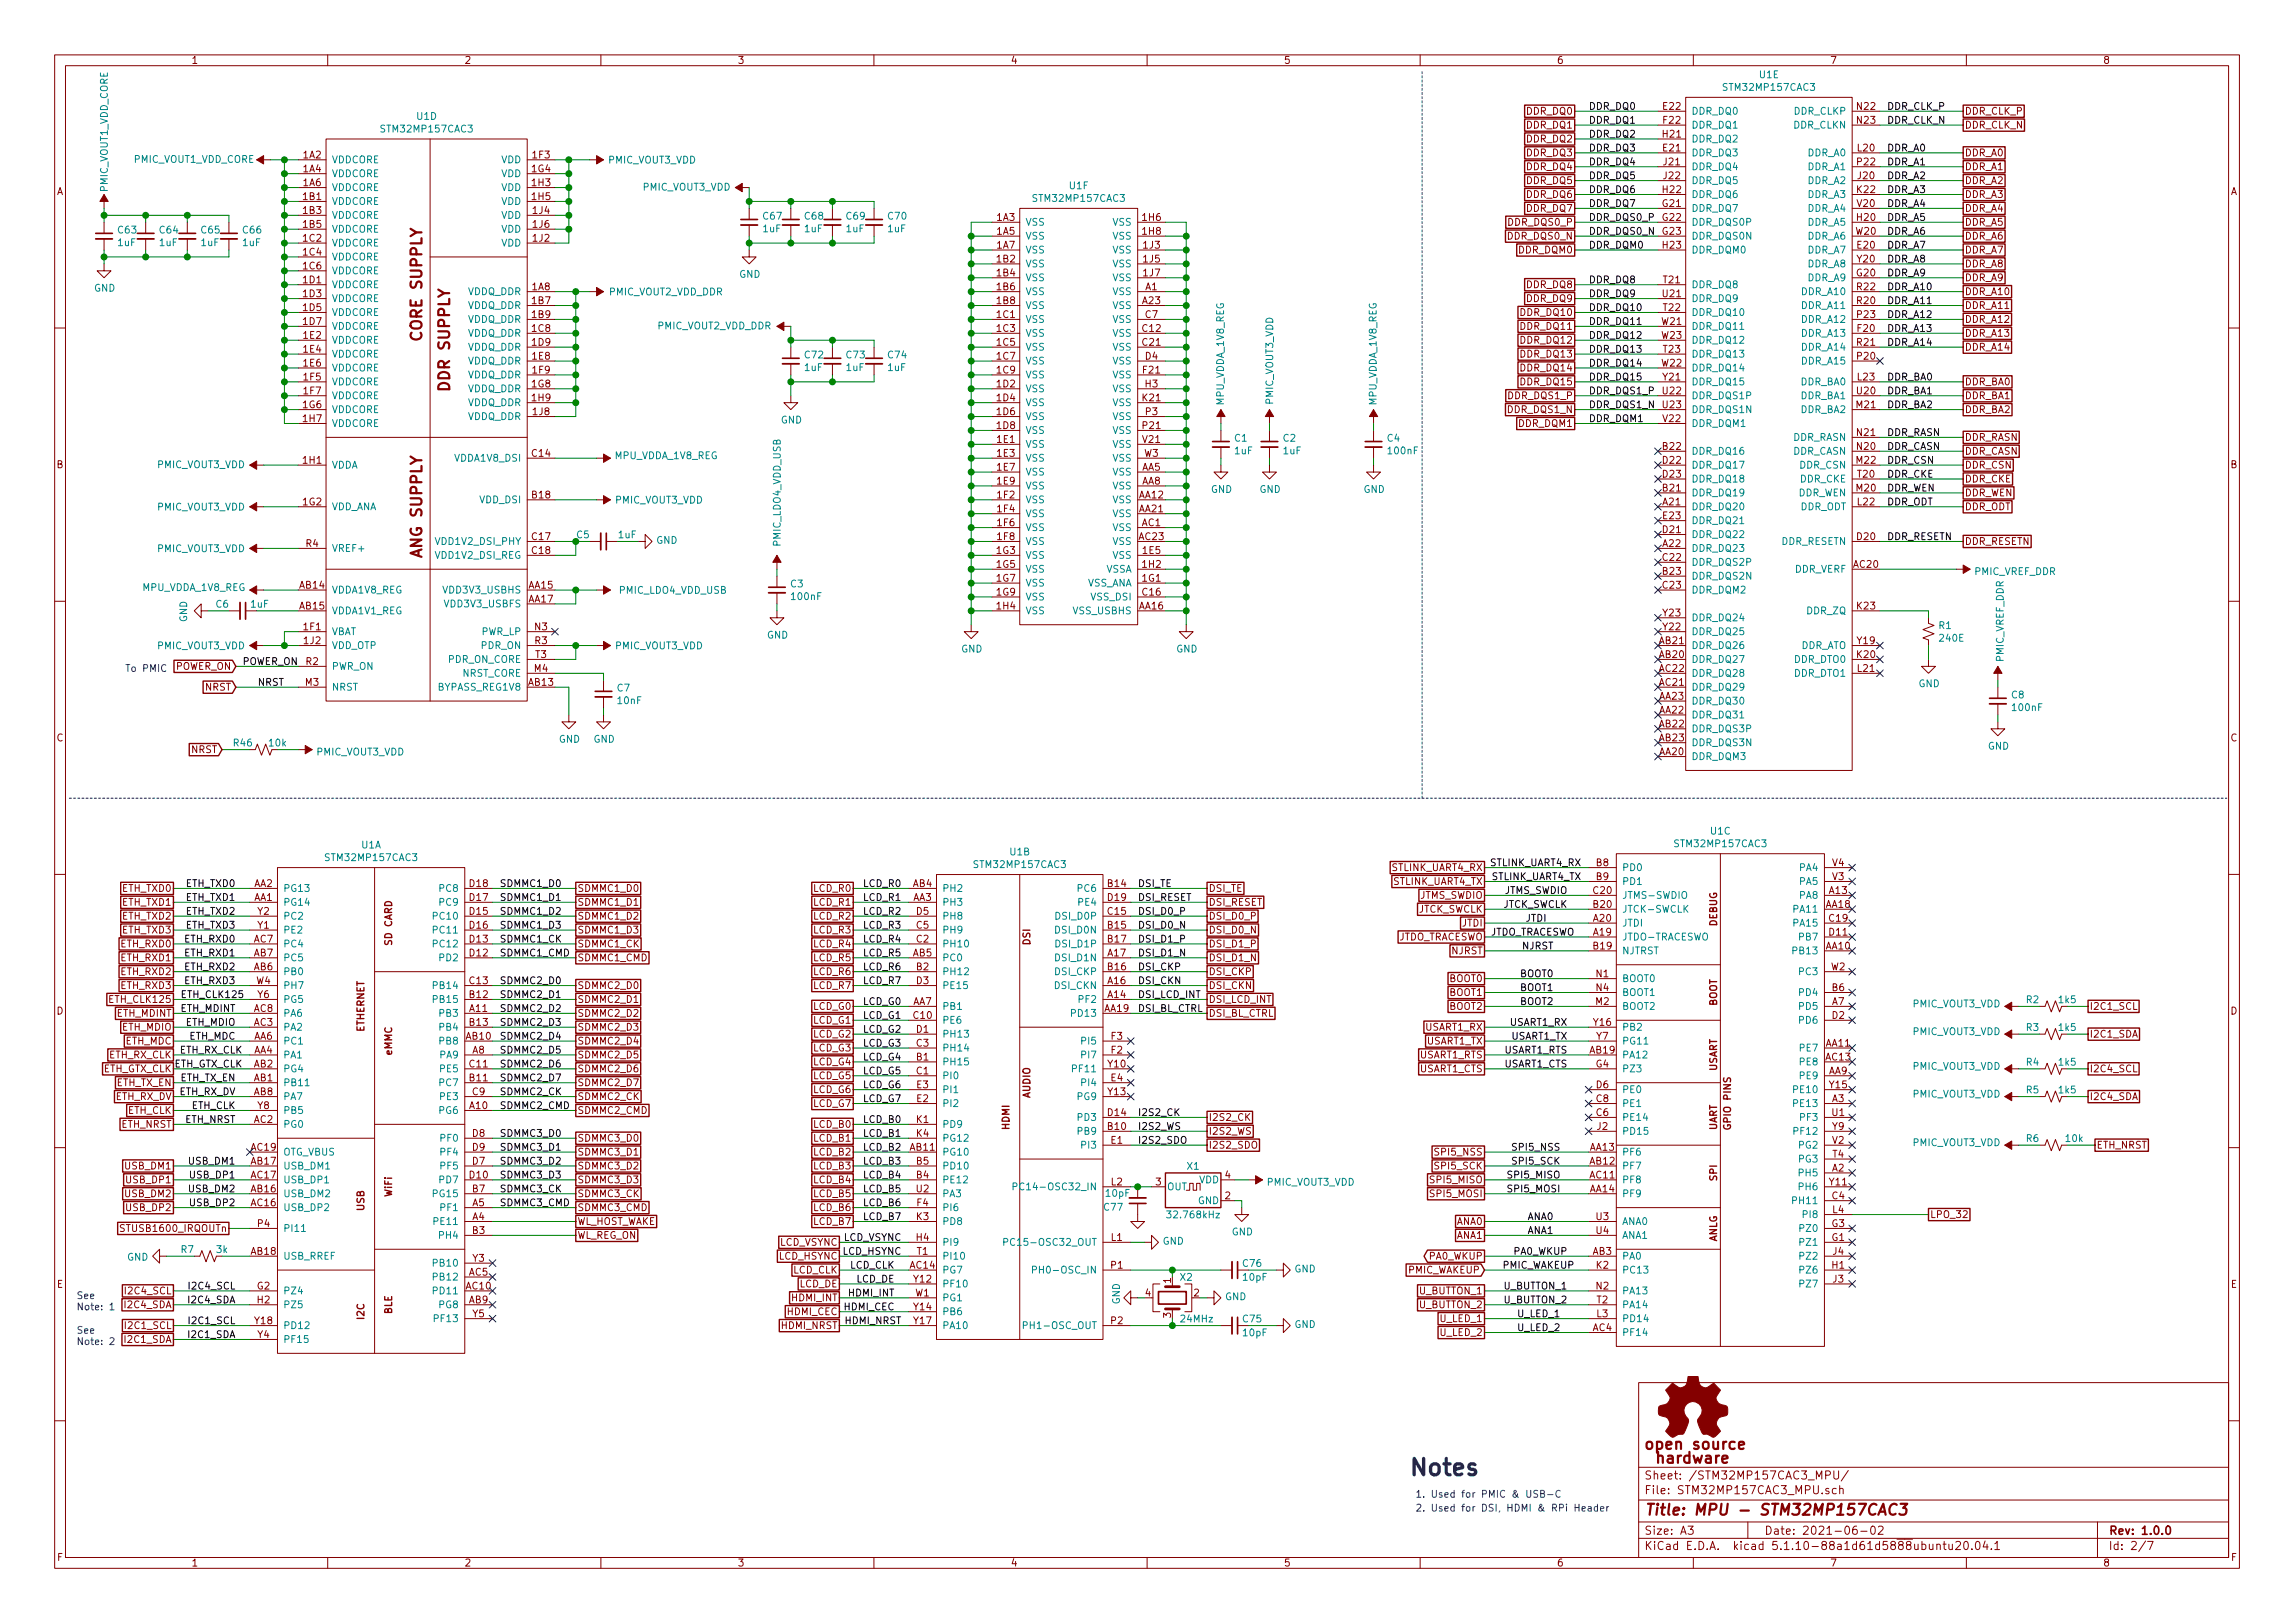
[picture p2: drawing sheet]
<svg xmlns="http://www.w3.org/2000/svg" width="420mm" height="297mm" viewBox="0 0 420 297" stroke-linecap="round" stroke-linejoin="round" font-family="sans-serif">
<defs><g id="words">
<text font-size="4.2" fill="#0000c2" x="257.8" y="270.1">Notes</text>
<g font-size="2.8" fill="#840000">
<text x="77.3" y="62.1" transform="rotate(-90 77.3 62.1)">CORE SUPPLY</text>
<text x="82.3" y="71.3" transform="rotate(-90 82.3 71.3)">DDR SUPPLY</text>
<text x="77.3" y="101.8" transform="rotate(-90 77.3 101.8)">ANG SUPPLY</text>
<text x="302.5" y="265.3">open source</text>
<text x="303.7" y="267.8">hardware</text>
<text x="301" y="277.3">Title: MPU - STM32MP157CAC3</text>
</g>
<g font-size="2.1" fill="#840000">
<text x="301" y="273.5">File: STM32MP157CAC3_MPU.sch</text>
<text x="301" y="270.8">Sheet: /STM32MP157CAC3_MPU/</text>
<text x="301" y="280.9">Size: A3</text>
<text x="323" y="280.9">Date: 2021-06-02</text>
<text x="386" y="280.9">Rev: 1.0.0</text>
<text x="301" y="283.7">KiCad E.D.A. kicad 5.1.10-88a1d61d5888ubuntu20.04.1</text>
<text x="386" y="283.7">Id: 2/7</text>
</g>
<g font-size="1.8" fill="#840000">
<text x="35" y="11.7">1</text>
<text x="85" y="11.7">2</text>
<text x="135" y="11.7">3</text>
<text x="185" y="11.7">4</text>
<text x="235" y="11.7">5</text>
<text x="285" y="11.7">6</text>
<text x="335" y="11.7">7</text>
<text x="385" y="11.7">8</text>
<text x="279.6" y="21">DDR_DQ0</text>
<text x="279.6" y="23.5">DDR_DQ1</text>
<text x="304.5" y="20.1">E22</text>
<text x="304.5" y="22.6">F22</text>
<text x="340" y="20.1">N22</text>
<text x="340" y="22.6">N23</text>
<text x="359.7" y="21">DDR_CLK_P</text>
<text x="359.7" y="23.5">DDR_CLK_N</text>
<text x="55.5" y="29">1A2</text>
<text x="97.5" y="29">1F3</text>
<text x="279.6" y="26.1">DDR_DQ2</text>
<text x="279.6" y="28.6">DDR_DQ3</text>
<text x="304.4" y="25.2">H21</text>
<text x="304.5" y="27.7">E21</text>
<text x="340.1" y="27.7">L20</text>
<text x="359.7" y="28.6">DDR_A0</text>
<text x="10.4" y="35.7">A</text>
<text x="55.5" y="31.5">1A4</text>
<text x="55.5" y="34.1">1A6</text>
<text x="97.4" y="31.5">1G4</text>
<text x="97.4" y="34.1">1H3</text>
<text x="279.6" y="31.2">DDR_DQ4</text>
<text x="279.6" y="33.7">DDR_DQ5</text>
<text x="304.4" y="35.3">H22</text>
<text x="304.6" y="30.3">J21</text>
<text x="304.6" y="32.8">J22</text>
<text x="340" y="35.3">K22</text>
<text x="340.1" y="30.3">P22</text>
<text x="340.2" y="32.8">J20</text>
<text x="359.7" y="31.2">DDR_A1</text>
<text x="359.7" y="33.7">DDR_A2</text>
<text x="408.4" y="35.7">A</text>
<text x="55.5" y="36.6">1B1</text>
<text x="55.5" y="39.2">1B3</text>
<text x="55.5" y="41.7">1B5</text>
<text x="97.4" y="36.6">1H5</text>
<text x="97.6" y="39.2">1J4</text>
<text x="97.6" y="41.7">1J6</text>
<text x="182.5" y="40.4">1A3</text>
<text x="209.2" y="40.4">1H6</text>
<text x="276.3" y="41.3">DDR_DQS0_P</text>
<text x="279.6" y="36.2">DDR_DQ6</text>
<text x="279.6" y="38.8">DDR_DQ7</text>
<text x="304.4" y="37.9">G21</text>
<text x="304.4" y="40.4">G22</text>
<text x="340" y="40.4">H20</text>
<text x="340.1" y="37.9">V20</text>
<text x="359.7" y="41.3">DDR_A5</text>
<text x="359.7" y="36.2">DDR_A3</text>
<text x="359.7" y="38.8">DDR_A4</text>
<text x="55.5" y="44.2">1C2</text>
<text x="55.5" y="46.8">1C4</text>
<text x="97.6" y="44.2">1J2</text>
<text x="182.5" y="43">1A5</text>
<text x="182.5" y="45.5">1A7</text>
<text x="209.2" y="43">1H8</text>
<text x="209.3" y="45.5">1J3</text>
<text x="276.1" y="43.9">DDR_DQS0_N</text>
<text x="278.1" y="46.4">DDR_DQM0</text>
<text x="304.4" y="43">G23</text>
<text x="304.4" y="45.5">H23</text>
<text x="339.8" y="43">W20</text>
<text x="340.1" y="45.5">E20</text>
<text x="359.7" y="43.9">DDR_A6</text>
<text x="359.7" y="46.4">DDR_A7</text>
<text x="55.5" y="49.3">1C6</text>
<text x="55.5" y="51.9">1D1</text>
<text x="97.4" y="53.1">1A8</text>
<text x="182.5" y="48">1B2</text>
<text x="182.5" y="50.6">1B4</text>
<text x="182.5" y="53.1">1B6</text>
<text x="209.3" y="48">1J5</text>
<text x="209.3" y="50.6">1J7</text>
<text x="209.7" y="53.1">A1</text>
<text x="279.6" y="52.7">DDR_DQ8</text>
<text x="304.5" y="51.9">T21</text>
<text x="340" y="50.6">G20</text>
<text x="340" y="53.1">R22</text>
<text x="340.1" y="48">Y20</text>
<text x="359.7" y="48.9">DDR_A8</text>
<text x="359.7" y="51.5">DDR_A9</text>
<text x="55.5" y="54.4">1D3</text>
<text x="55.5" y="56.9">1D5</text>
<text x="55.5" y="59.5">1D7</text>
<text x="97.4" y="55.7">1B7</text>
<text x="97.4" y="58.2">1B9</text>
<text x="182.5" y="55.7">1B8</text>
<text x="182.5" y="58.2">1C1</text>
<text x="209.2" y="55.7">A23</text>
<text x="209.7" y="58.2">C7</text>
<text x="278.6" y="57.8">DDR_DQ10</text>
<text x="279.6" y="55.3">DDR_DQ9</text>
<text x="304.3" y="59.5">W21</text>
<text x="304.4" y="54.4">U21</text>
<text x="304.5" y="56.9">T22</text>
<text x="340" y="55.7">R20</text>
<text x="340.1" y="58.2">P23</text>
<text x="359.7" y="54">DDR_A10</text>
<text x="359.7" y="56.6">DDR_A11</text>
<text x="359.7" y="59.1">DDR_A12</text>
<text x="55.6" y="62">1E2</text>
<text x="55.6" y="64.6">1E4</text>
<text x="97.4" y="60.7">1C8</text>
<text x="97.4" y="63.3">1D9</text>
<text x="97.5" y="65.8">1E8</text>
<text x="182.5" y="60.7">1C3</text>
<text x="182.5" y="63.3">1C5</text>
<text x="182.5" y="65.8">1C7</text>
<text x="209.2" y="60.7">C12</text>
<text x="209.2" y="63.3">C21</text>
<text x="209.7" y="65.8">D4</text>
<text x="278.6" y="60.4">DDR_DQ11</text>
<text x="278.6" y="62.9">DDR_DQ12</text>
<text x="278.6" y="65.4">DDR_DQ13</text>
<text x="304.3" y="62">W23</text>
<text x="304.5" y="64.6">T23</text>
<text x="340" y="63.3">R21</text>
<text x="340.1" y="65.8">P20</text>
<text x="340.1" y="60.7">F20</text>
<text x="359.7" y="61.6">DDR_A13</text>
<text x="359.7" y="64.2">DDR_A14</text>
<text x="55.6" y="67.1">1E6</text>
<text x="55.6" y="69.6">1F5</text>
<text x="97.4" y="70.9">1G8</text>
<text x="97.5" y="68.4">1F9</text>
<text x="182.5" y="68.4">1C9</text>
<text x="182.5" y="70.9">1D2</text>
<text x="209.3" y="68.4">F21</text>
<text x="209.7" y="70.9">H3</text>
<text x="278.6" y="68">DDR_DQ14</text>
<text x="278.6" y="70.5">DDR_DQ15</text>
<text x="304.3" y="67.1">W22</text>
<text x="304.5" y="69.6">Y21</text>
<text x="340.1" y="69.6">L23</text>
<text x="359.7" y="70.5">DDR_BA0</text>
<text x="55.5" y="74.7">1G6</text>
<text x="55.5" y="77.3">1H7</text>
<text x="55.6" y="72.2">1F7</text>
<text x="97.4" y="73.4">1H9</text>
<text x="97.6" y="76">1J8</text>
<text x="182.5" y="73.4">1D4</text>
<text x="182.5" y="76">1D6</text>
<text x="209.2" y="73.4">K21</text>
<text x="209.8" y="76">P3</text>
<text x="276.1" y="75.6">DDR_DQS1_N</text>
<text x="276.3" y="73.1">DDR_DQS1_P</text>
<text x="304.4" y="72.2">U22</text>
<text x="304.4" y="74.7">U23</text>
<text x="304.5" y="77.3">V22</text>
<text x="339.9" y="74.7">M21</text>
<text x="340" y="72.2">U20</text>
<text x="359.7" y="73.1">DDR_BA1</text>
<text x="359.7" y="75.6">DDR_BA2</text>
<text x="97.4" y="83.6">C14</text>
<text x="182.5" y="78.5">1D8</text>
<text x="182.6" y="81.1">1E1</text>
<text x="182.6" y="83.6">1E3</text>
<text x="209.2" y="78.5">P21</text>
<text x="209.2" y="81.1">V21</text>
<text x="209.5" y="83.6">W3</text>
<text x="278.1" y="78.1">DDR_DQM1</text>
<text x="304.4" y="82.3">B22</text>
<text x="340" y="82.3">N20</text>
<text x="340" y="79.8">N21</text>
<text x="359.7" y="80.7">DDR_RASN</text>
<text x="359.7" y="83.2">DDR_CASN</text>
<text x="10.4" y="85.7">B</text>
<text x="55.5" y="84.9">1H1</text>
<text x="182.6" y="86.1">1E7</text>
<text x="182.6" y="88.7">1E9</text>
<text x="209.1" y="86.1">AA5</text>
<text x="209.1" y="88.7">AA8</text>
<text x="304.4" y="90">B21</text>
<text x="304.4" y="84.9">D22</text>
<text x="304.4" y="87.4">D23</text>
<text x="339.9" y="90">M20</text>
<text x="339.9" y="84.9">M22</text>
<text x="340.1" y="87.4">T20</text>
<text x="359.7" y="88.3">DDR_CKE</text>
<text x="359.7" y="85.8">DDR_CSN</text>
<text x="408.4" y="85.7">B</text>
<text x="55.5" y="92.5">1G2</text>
<text x="97.4" y="91.2">B18</text>
<text x="182.6" y="91.2">1F2</text>
<text x="182.6" y="93.8">1F4</text>
<text x="208.6" y="91.2">AA12</text>
<text x="208.6" y="93.8">AA21</text>
<text x="304.4" y="92.5">A21</text>
<text x="304.5" y="95">E23</text>
<text x="340.1" y="92.5">L22</text>
<text x="359.7" y="90.8">DDR_WEN</text>
<text x="359.7" y="93.4">DDR_ODT</text>
<text x="56" y="100.1">R4</text>
<text x="97.4" y="98.8">C17</text>
<text x="97.4" y="101.4">C18</text>
<text x="182.5" y="101.4">1G3</text>
<text x="182.6" y="96.3">1F6</text>
<text x="182.6" y="98.8">1F8</text>
<text x="208.6" y="98.8">AC23</text>
<text x="209.1" y="96.3">AC1</text>
<text x="209.2" y="101.4">1E5</text>
<text x="304.4" y="100.1">A22</text>
<text x="304.4" y="97.6">D21</text>
<text x="340" y="98.8">D20</text>
<text x="359.7" y="99.7">DDR_RESETN</text>
<text x="54.9" y="107.7">AB14</text>
<text x="96.8" y="107.7">AA15</text>
<text x="182.5" y="103.9">1G5</text>
<text x="182.5" y="106.5">1G7</text>
<text x="209.1" y="106.5">1G1</text>
<text x="209.2" y="103.9">1H2</text>
<text x="304.4" y="105.2">B23</text>
<text x="304.4" y="102.7">C22</text>
<text x="304.4" y="107.7">C23</text>
<text x="339.4" y="103.9">AC20</text>
<text x="54.9" y="111.5">AB15</text>
<text x="96.8" y="110.3">AA17</text>
<text x="182.5" y="109">1G9</text>
<text x="182.5" y="111.5">1H4</text>
<text x="208.6" y="111.5">AA16</text>
<text x="209.2" y="109">C16</text>
<text x="304.5" y="112.8">Y23</text>
<text x="340" y="111.5">K23</text>
<text x="55.6" y="115.4">1F1</text>
<text x="55.7" y="117.9">1J2</text>
<text x="97.9" y="115.4">N3</text>
<text x="97.9" y="117.9">R3</text>
<text x="303.8" y="117.9">AB21</text>
<text x="304.5" y="115.4">Y22</text>
<text x="340.1" y="117.9">Y19</text>
<text x="32.1" y="122.6">POWER_ON</text>
<text x="55.9" y="125.5">M3</text>
<text x="56" y="121.7">R2</text>
<text x="96.8" y="125.5">AB13</text>
<text x="97.8" y="123">M4</text>
<text x="98" y="120.4">T3</text>
<text x="303.8" y="120.4">AB20</text>
<text x="303.8" y="125.5">AC21</text>
<text x="303.8" y="123">AC22</text>
<text x="340" y="120.4">K20</text>
<text x="340.1" y="123">L21</text>
<text x="37.6" y="126.4">NRST</text>
<text x="303.8" y="130.6">AA22</text>
<text x="303.8" y="128.1">AA23</text>
<text x="10.4" y="135.7">C</text>
<text x="35" y="137.8">NRST</text>
<text x="303.8" y="133.1">AB22</text>
<text x="303.8" y="135.7">AB23</text>
<text x="408.4" y="135.7">C</text>
<text x="303.8" y="138.2">AA20</text>
<text x="254.8" y="159.4">STLINK_UART4_RX</text>
<text x="255" y="162">STLINK_UART4_TX</text>
<text x="292.3" y="158.5">B8</text>
<text x="292.3" y="161.1">B9</text>
<text x="335.5" y="161.1">V3</text>
<text x="335.5" y="158.5">V4</text>
<text x="22.5" y="165.8">ETH_TXD1</text>
<text x="22.5" y="163.2">ETH_TXD0</text>
<text x="46.5" y="164.9">AA1</text>
<text x="46.5" y="162.3">AA2</text>
<text x="47.2" y="167.4">Y2</text>
<text x="86" y="167.4">D15</text>
<text x="86" y="164.9">D17</text>
<text x="86" y="162.3">D18</text>
<text x="105.7" y="163.2">SDMMC1_D0</text>
<text x="105.7" y="165.8">SDMMC1_D1</text>
<text x="149.1" y="163.2">LCD_R0</text>
<text x="149.1" y="165.8">LCD_R1</text>
<text x="167.2" y="164.9">AA3</text>
<text x="167.2" y="162.3">AB4</text>
<text x="167.8" y="167.4">D5</text>
<text x="202.8" y="162.3">B14</text>
<text x="202.8" y="167.4">C15</text>
<text x="202.8" y="164.9">D19</text>
<text x="221.2" y="163.2">DSI_TE</text>
<text x="221.2" y="165.8">DSI_RESET</text>
<text x="259.4" y="167">JTCK_SWCLK</text>
<text x="259.8" y="164.5">JTMS_SWDIO</text>
<text x="291.7" y="166.2">B20</text>
<text x="291.7" y="163.6">C20</text>
<text x="334.3" y="166.2">AA18</text>
<text x="334.9" y="163.6">A13</text>
<text x="22.3" y="173.4">ETH_RXD0</text>
<text x="22.5" y="170.9">ETH_TXD3</text>
<text x="22.5" y="168.3">ETH_TXD2</text>
<text x="46.5" y="172.5">AC7</text>
<text x="47.2" y="170">Y1</text>
<text x="71.8" y="173" transform="rotate(-90 71.8 173)">SD CARD</text>
<text x="86" y="172.5">D13</text>
<text x="86" y="170">D16</text>
<text x="105.7" y="173.4">SDMMC1_CK</text>
<text x="105.7" y="170.9">SDMMC1_D3</text>
<text x="105.7" y="168.3">SDMMC1_D2</text>
<text x="149.1" y="168.3">LCD_R2</text>
<text x="149.1" y="170.9">LCD_R3</text>
<text x="149.1" y="173.4">LCD_R4</text>
<text x="167.8" y="172.5">C2</text>
<text x="167.8" y="170">C5</text>
<text x="188.6" y="173" transform="rotate(-90 188.6 173)">DSI</text>
<text x="202.8" y="170">B15</text>
<text x="202.8" y="172.5">B17</text>
<text x="221.2" y="168.3">DSI_D0_P</text>
<text x="221.2" y="170.9">DSI_D0_N</text>
<text x="221.2" y="173.4">DSI_D1_P</text>
<text x="255.5" y="172.1">JTDO_TRACESWO</text>
<text x="267.7" y="169.6">JTDI</text>
<text x="291.7" y="171.2">A19</text>
<text x="291.7" y="168.7">A20</text>
<text x="291.7" y="173.8">B19</text>
<text x="314.4" y="169.6" transform="rotate(-90 314.4 169.6)">DEBUG</text>
<text x="334.3" y="173.8">AA10</text>
<text x="334.9" y="168.7">C19</text>
<text x="334.9" y="171.2">D11</text>
<text x="22.3" y="178.5">ETH_RXD2</text>
<text x="22.3" y="175.9">ETH_RXD1</text>
<text x="46.5" y="177.6">AB6</text>
<text x="46.5" y="175">AB7</text>
<text x="86" y="175">D12</text>
<text x="105.7" y="175.9">SDMMC1_CMD</text>
<text x="149.1" y="175.9">LCD_R5</text>
<text x="149.1" y="178.5">LCD_R6</text>
<text x="167.2" y="175">AB5</text>
<text x="167.8" y="177.6">B2</text>
<text x="202.8" y="175">A17</text>
<text x="202.8" y="177.6">B16</text>
<text x="221.2" y="175.9">DSI_D1_N</text>
<text x="221.2" y="178.5">DSI_CKP</text>
<text x="265.4" y="179.7">BOOT0</text>
<text x="265.7" y="174.7">NJRST</text>
<text x="292.3" y="178.9">N1</text>
<text x="335.2" y="177.6">W2</text>
<text x="10.4" y="185.7">D</text>
<text x="20.4" y="183.6">ETH_CLK125</text>
<text x="22.3" y="181">ETH_RXD3</text>
<text x="46.5" y="185.2">AC8</text>
<text x="46.9" y="180.1">W4</text>
<text x="47.2" y="182.7">Y6</text>
<text x="86" y="185.2">A11</text>
<text x="86" y="182.7">B12</text>
<text x="86" y="180.1">C13</text>
<text x="105.7" y="181">SDMMC2_D0</text>
<text x="105.7" y="183.6">SDMMC2_D1</text>
<text x="149" y="184.8">LCD_G0</text>
<text x="149.1" y="181">LCD_R7</text>
<text x="167.2" y="183.9">AA7</text>
<text x="167.8" y="180.1">D3</text>
<text x="202.2" y="185.2">AA19</text>
<text x="202.8" y="182.7">A14</text>
<text x="202.8" y="180.1">A16</text>
<text x="221.2" y="183.6">DSI_LCD_INT</text>
<text x="221.2" y="181">DSI_CKN</text>
<text x="265.4" y="182.3">BOOT1</text>
<text x="265.4" y="184.8">BOOT2</text>
<text x="292.2" y="183.9">M2</text>
<text x="292.3" y="181.4">N4</text>
<text x="314.4" y="184.2" transform="rotate(-90 314.4 184.2)">BOOT</text>
<text x="335.4" y="183.9">A7</text>
<text x="335.4" y="181.4">B6</text>
<text x="382.5" y="184.8">I2C1_SCL</text>
<text x="408.4" y="185.7">D</text>
<text x="21.4" y="186.1">ETH_MDINT</text>
<text x="22.4" y="188.6">ETH_MDIO</text>
<text x="22.9" y="191.2">ETH_MDC</text>
<text x="46.5" y="190.3">AA6</text>
<text x="46.5" y="187.7">AC3</text>
<text x="66.7" y="188.9" transform="rotate(-90 66.7 188.9)">ETHERNET</text>
<text x="85.4" y="190.3">AB10</text>
<text x="86" y="187.7">B13</text>
<text x="105.7" y="186.1">SDMMC2_D2</text>
<text x="105.7" y="191.2">SDMMC2_D4</text>
<text x="105.7" y="188.6">SDMMC2_D3</text>
<text x="149" y="187.4">LCD_G1</text>
<text x="149" y="189.9">LCD_G2</text>
<text x="167.3" y="186.5">C10</text>
<text x="167.8" y="191.6">C3</text>
<text x="167.8" y="189">D1</text>
<text x="203.5" y="190.3">F3</text>
<text x="221.2" y="186.1">DSI_BL_CTRL</text>
<text x="261" y="188.6">USART1_RX</text>
<text x="261.2" y="191.2">USART1_TX</text>
<text x="291.8" y="187.7">Y16</text>
<text x="292.3" y="190.3">Y7</text>
<text x="334.3" y="191.6">AA11</text>
<text x="335.4" y="186.5">D2</text>
<text x="382.5" y="189.9">I2C1_SDA</text>
<text x="18.7" y="196.3">ETH_GTX_CLK</text>
<text x="19.9" y="193.7">ETH_RX_CLK</text>
<text x="46.5" y="192.8">AA4</text>
<text x="46.5" y="197.9">AB1</text>
<text x="46.5" y="195.4">AB2</text>
<text x="71.8" y="193.1" transform="rotate(-90 71.8 193.1)">eMMC</text>
<text x="86" y="197.9">B11</text>
<text x="86" y="195.4">C11</text>
<text x="86.5" y="192.8">A8</text>
<text x="105.7" y="193.7">SDMMC2_D5</text>
<text x="105.7" y="196.3">SDMMC2_D6</text>
<text x="149" y="197.5">LCD_G5</text>
<text x="149" y="192.4">LCD_G3</text>
<text x="149" y="195">LCD_G4</text>
<text x="167.8" y="194.1">B1</text>
<text x="167.8" y="196.6">C1</text>
<text x="202.9" y="195.4">Y10</text>
<text x="203.4" y="197.9">E4</text>
<text x="203.5" y="192.8">F2</text>
<text x="259.9" y="193.7">USART1_RTS</text>
<text x="259.9" y="196.3">USART1_CTS</text>
<text x="291.1" y="192.8">AB19</text>
<text x="292.2" y="195.4">G4</text>
<text x="314.4" y="196.1" transform="rotate(-90 314.4 196.1)">USART</text>
<text x="334.3" y="194.1">AC13</text>
<text x="334.8" y="196.6">AA9</text>
<text x="382.5" y="196.3">I2C4_SCL</text>
<text x="21.1" y="201.3">ETH_RX_DV</text>
<text x="21.3" y="198.8">ETH_TX_EN</text>
<text x="23.3" y="203.9">ETH_CLK</text>
<text x="46.5" y="200.4">AB8</text>
<text x="47.2" y="203">Y8</text>
<text x="86" y="203">A10</text>
<text x="86.5" y="200.4">C9</text>
<text x="105.7" y="198.8">SDMMC2_D7</text>
<text x="105.7" y="201.3">SDMMC2_CK</text>
<text x="105.7" y="203.9">SDMMC2_CMD</text>
<text x="149" y="200.1">LCD_G6</text>
<text x="149" y="202.6">LCD_G7</text>
<text x="167.8" y="201.7">E2</text>
<text x="167.8" y="199.2">E3</text>
<text x="188.6" y="201" transform="rotate(-90 188.6 201)">AUDIO</text>
<text x="202.9" y="200.4">Y13</text>
<text x="292.3" y="201.7">C8</text>
<text x="292.3" y="199.2">D6</text>
<text x="335" y="199.2">Y15</text>
<text x="335.4" y="201.7">A3</text>
<text x="382.5" y="201.3">I2C4_SDA</text>
<text x="22.1" y="206.4">ETH_NRST</text>
<text x="46.5" y="205.5">AC2</text>
<text x="86.5" y="208.1">D8</text>
<text x="105.7" y="209">SDMMC3_D0</text>
<text x="149.1" y="206.4">LCD_B0</text>
<text x="149.1" y="209">LCD_B1</text>
<text x="167.8" y="205.5">K1</text>
<text x="167.8" y="208.1">K4</text>
<text x="184.8" y="206.8" transform="rotate(-90 184.8 206.8)">HDMI</text>
<text x="202.8" y="206.8">B10</text>
<text x="202.8" y="204.3">D14</text>
<text x="203.4" y="209.3">E1</text>
<text x="221.2" y="207.7">I2S2_WS</text>
<text x="221.2" y="205.1">I2S2_CK</text>
<text x="292.3" y="204.3">C6</text>
<text x="292.4" y="206.8">J2</text>
<text x="314.4" y="206.9" transform="rotate(-90 314.4 206.9)">UART</text>
<text x="316.9" y="206.5" transform="rotate(-90 316.9 206.5)">GPIO PINS</text>
<text x="335.4" y="204.3">U1</text>
<text x="335.5" y="209.3">V2</text>
<text x="335.5" y="206.8">Y9</text>
<text x="23" y="214">USB_DM1</text>
<text x="46" y="213.1">AB17</text>
<text x="46" y="215.7">AC17</text>
<text x="46" y="210.6">AC19</text>
<text x="86" y="215.7">D10</text>
<text x="86.5" y="213.1">D7</text>
<text x="86.5" y="210.6">D9</text>
<text x="105.7" y="211.5">SDMMC3_D1</text>
<text x="105.7" y="214">SDMMC3_D2</text>
<text x="149.1" y="211.5">LCD_B2</text>
<text x="149.1" y="214">LCD_B3</text>
<text x="166.6" y="210.6">AB11</text>
<text x="167.8" y="215.7">B4</text>
<text x="167.8" y="213.1">B5</text>
<text x="221.2" y="210.2">I2S2_SDO</text>
<text x="224.3" y="215.7">4</text>
<text x="263" y="214">SPI5_SCK</text>
<text x="263.1" y="211.5">SPI5_NSS</text>
<text x="291.1" y="210.6">AA13</text>
<text x="291.1" y="213.1">AB12</text>
<text x="291.1" y="215.7">AC11</text>
<text x="335.4" y="214.4">A2</text>
<text x="335.5" y="211.9">T4</text>
<text x="383.8" y="210.2">ETH_NRST</text>
<text x="23" y="219.1">USB_DM2</text>
<text x="23.3" y="221.7">USB_DP2</text>
<text x="23.3" y="216.6">USB_DP1</text>
<text x="46" y="218.2">AB16</text>
<text x="46" y="220.8">AC16</text>
<text x="66.7" y="221.6" transform="rotate(-90 66.7 221.6)">USB</text>
<text x="71.8" y="219.1" transform="rotate(-90 71.8 219.1)">WiFi</text>
<text x="86.5" y="220.8">A5</text>
<text x="86.5" y="218.2">B7</text>
<text x="105.7" y="219.1">SDMMC3_CK</text>
<text x="105.7" y="221.7">SDMMC3_CMD</text>
<text x="105.7" y="216.6">SDMMC3_D3</text>
<text x="149.1" y="216.6">LCD_B4</text>
<text x="149.1" y="219.1">LCD_B5</text>
<text x="149.1" y="221.7">LCD_B6</text>
<text x="167.8" y="218.2">U2</text>
<text x="167.9" y="220.8">F4</text>
<text x="203.5" y="217">L2</text>
<text x="211.6" y="217">3</text>
<text x="224.3" y="219.5">2</text>
<text x="262.2" y="216.6">SPI5_MISO</text>
<text x="262.2" y="219.1">SPI5_MOSI</text>
<text x="291.1" y="218.2">AA14</text>
<text x="314.4" y="216.1" transform="rotate(-90 314.4 216.1)">SPI</text>
<text x="335" y="217">Y11</text>
<text x="335.4" y="219.5">C4</text>
<text x="22.8" y="225.5">STUSB1600_IRQOUTn</text>
<text x="47.2" y="224.6">P4</text>
<text x="86.5" y="223.3">A4</text>
<text x="86.5" y="225.8">B3</text>
<text x="105.7" y="224.2">WL_HOST_WAKE</text>
<text x="105.7" y="226.7">WL_REG_ON</text>
<text x="149.1" y="224.2">LCD_B7</text>
<text x="167.8" y="227.1">H4</text>
<text x="167.8" y="223.3">K3</text>
<text x="203.5" y="227.1">L1</text>
<text x="266.7" y="224.2">ANA0</text>
<text x="266.7" y="226.7">ANA1</text>
<text x="292.3" y="223.3">U3</text>
<text x="292.3" y="225.8">U4</text>
<text x="314.4" y="227.3" transform="rotate(-90 314.4 227.3)">ANLG</text>
<text x="335.4" y="227.1">G1</text>
<text x="335.4" y="224.6">G3</text>
<text x="335.5" y="222">L4</text>
<text x="353.3" y="222.9">LPO_32</text>
<text x="46" y="229.7">AB18</text>
<text x="85.9" y="233.5">AC5</text>
<text x="86.6" y="230.9">Y3</text>
<text x="142.6" y="230.5">LCD_HSYNC</text>
<text x="142.7" y="228">LCD_VSYNC</text>
<text x="145.2" y="233.1">LCD_CLK</text>
<text x="166.6" y="232.2">AC14</text>
<text x="167.9" y="229.7">T1</text>
<text x="203.4" y="232.2">P1</text>
<text x="257.7" y="233.1">PMIC_WAKEUP</text>
<text x="261.7" y="230.5">PA0_WKUP</text>
<text x="291.6" y="229.7">AB3</text>
<text x="292.3" y="232.2">K2</text>
<text x="335.4" y="232.2">H1</text>
<text x="335.6" y="229.7">J4</text>
<text x="10.4" y="235.7">E</text>
<text x="23" y="239.4">I2C4_SDA</text>
<text x="23.2" y="236.9">I2C4_SCL</text>
<text x="47.1" y="236">G2</text>
<text x="47.1" y="238.5">H2</text>
<text x="85.4" y="236">AC10</text>
<text x="85.9" y="238.5">AB9</text>
<text x="145.1" y="238.2">HDMI_INT</text>
<text x="146.3" y="235.6">LCD_DE</text>
<text x="167.3" y="234.7">Y12</text>
<text x="167.3" y="239.8">Y14</text>
<text x="167.6" y="237.3">W1</text>
<text x="209.7" y="237.3">4</text>
<text x="214.4" y="234.8" transform="rotate(-90 214.4 234.8)">1</text>
<text x="218.6" y="237.3">2</text>
<text x="259.9" y="239.4">U_BUTTON_2</text>
<text x="259.9" y="236.9">U_BUTTON_1</text>
<text x="292.3" y="236">N2</text>
<text x="292.4" y="238.5">T2</text>
<text x="335.6" y="234.7">J3</text>
<text x="408.4" y="235.7">E</text>
<text x="23" y="245.8">I2C1_SDA</text>
<text x="23.2" y="243.2">I2C1_SCL</text>
<text x="46.7" y="242.4">Y18</text>
<text x="47.2" y="244.9">Y4</text>
<text x="66.7" y="241.4" transform="rotate(-90 66.7 241.4)">I2C</text>
<text x="71.8" y="240.5" transform="rotate(-90 71.8 240.5)">BLE</text>
<text x="86.6" y="241.1">Y5</text>
<text x="143.1" y="243.2">HDMI_NRST</text>
<text x="144.2" y="240.7">HDMI_CEC</text>
<text x="167.3" y="242.4">Y17</text>
<text x="203.4" y="242.4">P2</text>
<text x="214.4" y="241.2" transform="rotate(-90 214.4 241.2)">3</text>
<text x="263.8" y="244.5">U_LED_2</text>
<text x="263.8" y="242">U_LED_1</text>
<text x="291.6" y="243.6">AC4</text>
<text x="292.4" y="241.1">L3</text>
<text x="10.5" y="285.7">F</text>
<text x="35" y="286.7">1</text>
<text x="85" y="286.7">2</text>
<text x="135" y="286.7">3</text>
<text x="185" y="286.7">4</text>
<text x="235" y="286.7">5</text>
<text x="285" y="286.7">6</text>
<text x="335" y="286.7">7</text>
<text x="385" y="286.7">8</text>
<text x="408.5" y="285.7">F</text>
</g>
<g font-size="1.8" fill="#008484">
<text x="315.8" y="16.6">STM32MP157CAC3</text>
<text x="322.1" y="14.3">U1E</text>
<text x="76.4" y="21.9">U1D</text>
<text x="309.6" y="21">DDR_DQ0</text>
<text x="309.6" y="23.5">DDR_DQ1</text>
<text x="328.3" y="23.5">DDR_CLKN</text>
<text x="328.4" y="21">DDR_CLKP</text>
<text x="24.5" y="29.8">PMIC_VOUT1_VDD_CORE</text>
<text x="60.7" y="29.9">VDDCORE</text>
<text x="70.1" y="24.2">STM32MP157CAC3</text>
<text x="91.8" y="29.9">VDD</text>
<text x="111.4" y="29.9">PMIC_VOUT3_VDD</text>
<text x="309.6" y="28.6">DDR_DQ3</text>
<text x="309.6" y="26.1">DDR_DQ2</text>
<text x="331" y="28.6">DDR_A0</text>
<text x="19.7" y="35.2" transform="rotate(-90 19.7 35.2)">PMIC_VOUT1_VDD_CORE</text>
<text x="60.7" y="32.4">VDDCORE</text>
<text x="60.7" y="35">VDDCORE</text>
<text x="91.8" y="32.4">VDD</text>
<text x="91.8" y="35">VDD</text>
<text x="117.7" y="34.9">PMIC_VOUT3_VDD</text>
<text x="195.8" y="34.6">U1F</text>
<text x="309.6" y="31.2">DDR_DQ4</text>
<text x="309.6" y="33.7">DDR_DQ5</text>
<text x="331" y="33.7">DDR_A2</text>
<text x="331" y="31.2">DDR_A1</text>
<text x="60.7" y="37.5">VDDCORE</text>
<text x="60.7" y="40">VDDCORE</text>
<text x="91.8" y="37.5">VDD</text>
<text x="91.8" y="40">VDD</text>
<text x="139.8" y="40.2">C67</text>
<text x="147.4" y="40.2">C68</text>
<text x="155" y="40.2">C69</text>
<text x="162.6" y="40.2">C70</text>
<text x="187.7" y="41.3">VSS</text>
<text x="189.4" y="36.9">STM32MP157CAC3</text>
<text x="203.7" y="41.3">VSS</text>
<text x="309.6" y="38.8">DDR_DQ7</text>
<text x="309.6" y="41.3">DDR_DQS0P</text>
<text x="309.6" y="36.2">DDR_DQ6</text>
<text x="331" y="41.3">DDR_A5</text>
<text x="331" y="36.2">DDR_A3</text>
<text x="331" y="38.8">DDR_A4</text>
<text x="21.6" y="45">1uF</text>
<text x="21.7" y="42.7">C63</text>
<text x="29.2" y="45">1uF</text>
<text x="29.3" y="42.7">C64</text>
<text x="36.9" y="45">1uF</text>
<text x="36.9" y="42.7">C65</text>
<text x="44.5" y="45">1uF</text>
<text x="44.5" y="42.7">C66</text>
<text x="60.7" y="42.6">VDDCORE</text>
<text x="60.7" y="45.1">VDDCORE</text>
<text x="60.7" y="47.7">VDDCORE</text>
<text x="91.8" y="45.1">VDD</text>
<text x="91.8" y="42.6">VDD</text>
<text x="139.7" y="42.5">1uF</text>
<text x="147.3" y="42.5">1uF</text>
<text x="155" y="42.5">1uF</text>
<text x="162.6" y="42.5">1uF</text>
<text x="187.7" y="43.9">VSS</text>
<text x="187.7" y="46.4">VSS</text>
<text x="203.7" y="43.9">VSS</text>
<text x="203.7" y="46.4">VSS</text>
<text x="309.6" y="43.9">DDR_DQS0N</text>
<text x="309.6" y="46.4">DDR_DQM0</text>
<text x="331" y="46.4">DDR_A7</text>
<text x="331" y="43.9">DDR_A6</text>
<text x="17.2" y="53.4">GND</text>
<text x="60.7" y="50.2">VDDCORE</text>
<text x="60.7" y="52.7">VDDCORE</text>
<text x="135.3" y="50.8">GND</text>
<text x="187.7" y="48.9">VSS</text>
<text x="187.7" y="51.5">VSS</text>
<text x="203.7" y="48.9">VSS</text>
<text x="203.7" y="51.5">VSS</text>
<text x="309.6" y="52.7">DDR_DQ8</text>
<text x="331" y="51.5">DDR_A9</text>
<text x="331" y="48.9">DDR_A8</text>
<text x="60.7" y="55.3">VDDCORE</text>
<text x="60.7" y="57.8">VDDCORE</text>
<text x="85.6" y="54">VDDQ_DDR</text>
<text x="85.6" y="56.6">VDDQ_DDR</text>
<text x="85.6" y="59.1">VDDQ_DDR</text>
<text x="111.5" y="54.1">PMIC_VOUT2_VDD_DDR</text>
<text x="187.7" y="54">VSS</text>
<text x="187.7" y="56.6">VSS</text>
<text x="187.7" y="59.1">VSS</text>
<text x="203.7" y="54">VSS</text>
<text x="203.7" y="56.6">VSS</text>
<text x="203.7" y="59.1">VSS</text>
<text x="309.6" y="57.8">DDR_DQ10</text>
<text x="309.6" y="55.3">DDR_DQ9</text>
<text x="330" y="59.1">DDR_A12</text>
<text x="330" y="56.6">DDR_A11</text>
<text x="330" y="54">DDR_A10</text>
<text x="60.7" y="60.4">VDDCORE</text>
<text x="60.7" y="62.9">VDDCORE</text>
<text x="60.7" y="65.4">VDDCORE</text>
<text x="85.6" y="61.6">VDDQ_DDR</text>
<text x="85.6" y="64.2">VDDQ_DDR</text>
<text x="120.4" y="60.3">PMIC_VOUT2_VDD_DDR</text>
<text x="147.4" y="65.6">C72</text>
<text x="155" y="65.6">C73</text>
<text x="162.6" y="65.6">C74</text>
<text x="187.7" y="61.6">VSS</text>
<text x="187.7" y="64.2">VSS</text>
<text x="203.7" y="61.6">VSS</text>
<text x="203.7" y="64.2">VSS</text>
<text x="309.6" y="65.4">DDR_DQ13</text>
<text x="309.6" y="60.4">DDR_DQ11</text>
<text x="309.6" y="62.9">DDR_DQ12</text>
<text x="330" y="61.6">DDR_A13</text>
<text x="330" y="64.2">DDR_A14</text>
<text x="60.7" y="68">VDDCORE</text>
<text x="60.7" y="70.5">VDDCORE</text>
<text x="85.6" y="66.7">VDDQ_DDR</text>
<text x="85.6" y="69.3">VDDQ_DDR</text>
<text x="85.6" y="71.8">VDDQ_DDR</text>
<text x="147.3" y="67.9">1uF</text>
<text x="155" y="67.9">1uF</text>
<text x="162.6" y="67.9">1uF</text>
<text x="187.7" y="66.7">VSS</text>
<text x="187.7" y="69.3">VSS</text>
<text x="187.7" y="71.8">VSS</text>
<text x="203.7" y="66.7">VSS</text>
<text x="203.7" y="69.3">VSS</text>
<text x="203.7" y="71.8">VSS</text>
<text x="309.6" y="68">DDR_DQ14</text>
<text x="309.6" y="70.5">DDR_DQ15</text>
<text x="329.7" y="70.5">DDR_BA0</text>
<text x="330" y="66.7">DDR_A15</text>
<text x="60.7" y="73.1">VDDCORE</text>
<text x="60.7" y="75.6">VDDCORE</text>
<text x="85.6" y="74.3">VDDQ_DDR</text>
<text x="85.6" y="76.9">VDDQ_DDR</text>
<text x="143" y="77.5">GND</text>
<text x="187.7" y="74.3">VSS</text>
<text x="187.7" y="76.9">VSS</text>
<text x="203.7" y="74.3">VSS</text>
<text x="203.7" y="76.9">VSS</text>
<text x="224.1" y="74.2" transform="rotate(-90 224.1 74.2)">MPU_VDDA_1V8_REG</text>
<text x="233.1" y="74.1" transform="rotate(-90 233.1 74.1)">PMIC_VOUT3_VDD</text>
<text x="252" y="74.2" transform="rotate(-90 252 74.2)">MPU_VDDA_1V8_REG</text>
<text x="309.6" y="73.1">DDR_DQS1P</text>
<text x="309.6" y="75.6">DDR_DQS1N</text>
<text x="329.7" y="75.6">DDR_BA2</text>
<text x="329.7" y="73.1">DDR_BA1</text>
<text x="60.7" y="78.1">VDDCORE</text>
<text x="187.7" y="79.4">VSS</text>
<text x="187.7" y="82">VSS</text>
<text x="203.7" y="79.4">VSS</text>
<text x="203.7" y="82">VSS</text>
<text x="226.1" y="80.8">C1</text>
<text x="226.1" y="83.1">1uF</text>
<text x="234.9" y="80.8">C2</text>
<text x="235" y="83.1">1uF</text>
<text x="254" y="80.8">C4</text>
<text x="254.3" y="83.1">100nF</text>
<text x="309.6" y="83.2">DDR_DQ16</text>
<text x="309.6" y="78.1">DDR_DQM1</text>
<text x="328.2" y="83.2">DDR_CASN</text>
<text x="328.2" y="80.7">DDR_RASN</text>
<text x="28.8" y="85.7">PMIC_VOUT3_VDD</text>
<text x="60.7" y="85.8">VDDA</text>
<text x="83.4" y="84.5">VDDA1V8_DSI</text>
<text x="112.5" y="84">MPU_VDDA_1V8_REG</text>
<text x="187.7" y="84.5">VSS</text>
<text x="187.7" y="87">VSS</text>
<text x="187.7" y="89.6">VSS</text>
<text x="203.7" y="87">VSS</text>
<text x="203.7" y="89.6">VSS</text>
<text x="203.7" y="84.5">VSS</text>
<text x="309.6" y="85.8">DDR_DQ17</text>
<text x="309.6" y="88.3">DDR_DQ18</text>
<text x="329.5" y="85.8">DDR_CSN</text>
<text x="329.5" y="88.3">DDR_CKE</text>
<text x="28.8" y="93.4">PMIC_VOUT3_VDD</text>
<text x="60.7" y="93.4">VDD_ANA</text>
<text x="87.8" y="92.1">VDD_DSI</text>
<text x="112.6" y="92.2">PMIC_VOUT3_VDD</text>
<text x="187.7" y="92.1">VSS</text>
<text x="187.7" y="94.7">VSS</text>
<text x="203.7" y="92.1">VSS</text>
<text x="203.7" y="94.7">VSS</text>
<text x="221.7" y="90.2">GND</text>
<text x="230.6" y="90.2">GND</text>
<text x="249.6" y="90.2">GND</text>
<text x="309.6" y="93.4">DDR_DQ20</text>
<text x="309.6" y="90.8">DDR_DQ19</text>
<text x="309.6" y="95.9">DDR_DQ21</text>
<text x="329.1" y="90.8">DDR_WEN</text>
<text x="329.5" y="93.4">DDR_ODT</text>
<text x="28.8" y="101.1">PMIC_VOUT3_VDD</text>
<text x="60.7" y="101">VREF+</text>
<text x="80.1" y="99.7">VDD1V2_DSI_PHY</text>
<text x="113.3" y="98.5">1uF</text>
<text x="120.1" y="99.5">GND</text>
<text x="142.9" y="100" transform="rotate(-90 142.9 100)">PMIC_LDO4_VDD_USB</text>
<text x="187.7" y="97.2">VSS</text>
<text x="187.7" y="99.7">VSS</text>
<text x="203.7" y="97.2">VSS</text>
<text x="203.7" y="99.7">VSS</text>
<text x="309.6" y="101">DDR_DQ23</text>
<text x="309.6" y="98.5">DDR_DQ22</text>
<text x="326.1" y="99.7">DDR_RESETN</text>
<text x="79.9" y="102.3">VDD1V2_DSI_REG</text>
<text x="144.8" y="107.5">C3</text>
<text x="187.7" y="102.3">VSS</text>
<text x="187.7" y="104.8">VSS</text>
<text x="187.7" y="107.4">VSS</text>
<text x="198.9" y="107.4">VSS_ANA</text>
<text x="202.4" y="104.8">VSSA</text>
<text x="203.7" y="102.3">VSS</text>
<text x="309.6" y="106.1">DDR_DQS2N</text>
<text x="309.6" y="103.5">DDR_DQS2P</text>
<text x="328.5" y="104.8">DDR_VERF</text>
<text x="361.5" y="105.2">PMIC_VREF_DDR</text>
<text x="26.1" y="108.2">MPU_VDDA_1V8_REG</text>
<text x="34.3" y="113.9" transform="rotate(-90 34.3 113.9)">GND</text>
<text x="39.6" y="111.2">C6</text>
<text x="45.9" y="111.2">1uF</text>
<text x="60.7" y="108.6">VDDA1V8_REG</text>
<text x="60.7" y="112.4">VDDA1V1_REG</text>
<text x="81.5" y="108.6">VDD3V3_USBHS</text>
<text x="81.6" y="111.2">VDD3V3_USBFS</text>
<text x="113.4" y="108.7">PMIC_LDO4_VDD_USB</text>
<text x="145" y="109.8">100nF</text>
<text x="187.7" y="109.9">VSS</text>
<text x="187.7" y="112.4">VSS</text>
<text x="196.5" y="112.4">VSS_USBHS</text>
<text x="199.8" y="109.9">VSS_DSI</text>
<text x="309.6" y="108.6">DDR_DQM2</text>
<text x="309.6" y="113.7">DDR_DQ24</text>
<text x="330.8" y="112.4">DDR_ZQ</text>
<text x="28.8" y="118.8">PMIC_VOUT3_VDD</text>
<text x="60.7" y="116.2">VBAT</text>
<text x="60.7" y="118.8">VDD_OTP</text>
<text x="88.1" y="116.2">PWR_LP</text>
<text x="88.1" y="118.8">PDR_ON</text>
<text x="112.6" y="118.8">PMIC_VOUT3_VDD</text>
<text x="140.4" y="116.9">GND</text>
<text x="176" y="119.4">GND</text>
<text x="215.3" y="119.4">GND</text>
<text x="309.6" y="118.8">DDR_DQ26</text>
<text x="309.6" y="116.2">DDR_DQ25</text>
<text x="329.5" y="118.8">DDR_ATO</text>
<text x="355" y="115.1">R1</text>
<text x="355.2" y="117.4">240E</text>
<text x="60.7" y="122.6">PWR_ON</text>
<text x="82" y="121.3">PDR_ON_CORE</text>
<text x="84.6" y="123.9">NRST_CORE</text>
<text x="309.6" y="121.3">DDR_DQ27</text>
<text x="309.6" y="123.9">DDR_DQ28</text>
<text x="328.5" y="121.3">DDR_DTO0</text>
<text x="328.5" y="123.9">DDR_DTO1</text>
<text x="351.2" y="125.8">GND</text>
<text x="366.8" y="121.2" transform="rotate(-90 366.8 121.2)">PMIC_VREF_DDR</text>
<text x="60.7" y="126.4">NRST</text>
<text x="80.3" y="126.4">BYPASS_REG1V8</text>
<text x="113" y="126.6">C7</text>
<text x="113.2" y="128.9">10nF</text>
<text x="309.6" y="131.5">DDR_DQ31</text>
<text x="309.6" y="128.9">DDR_DQ30</text>
<text x="309.6" y="126.4">DDR_DQ29</text>
<text x="368.3" y="127.8">C8</text>
<text x="368.6" y="130.1">100nF</text>
<text x="42.8" y="136.6">R46</text>
<text x="49.3" y="136.6">10k</text>
<text x="102.3" y="135.9">GND</text>
<text x="108.7" y="135.9">GND</text>
<text x="309.6" y="134">DDR_DQS3P</text>
<text x="309.6" y="136.6">DDR_DQS3N</text>
<text x="363.9" y="137.2">GND</text>
<text x="58" y="138.3">PMIC_VOUT3_VDD</text>
<text x="309.6" y="139.1">DDR_DQM3</text>
<text x="66.2" y="155.3">U1A</text>
<text x="306.9" y="155.1">STM32MP157CAC3</text>
<text x="313.2" y="152.7">U1C</text>
<text x="59.9" y="157.6">STM32MP157CAC3</text>
<text x="178.6" y="158.9">STM32MP157CAC3</text>
<text x="184.9" y="156.6">U1B</text>
<text x="296.9" y="159.4">PD0</text>
<text x="296.9" y="162">PD1</text>
<text x="329.6" y="162">PA5</text>
<text x="329.6" y="159.4">PA4</text>
<text x="51.8" y="165.8">PG14</text>
<text x="51.8" y="163.2">PG13</text>
<text x="80.6" y="165.8">PC9</text>
<text x="80.6" y="163.2">PC8</text>
<text x="172.5" y="165.8">PH3</text>
<text x="172.5" y="163.2">PH2</text>
<text x="197.5" y="163.2">PC6</text>
<text x="197.6" y="165.8">PE4</text>
<text x="296.9" y="167">JTCK-SWCLK</text>
<text x="296.9" y="164.5">JTMS-SWDIO</text>
<text x="328.6" y="167">PA11</text>
<text x="329.6" y="164.5">PA8</text>
<text x="51.8" y="173.4">PC4</text>
<text x="51.8" y="170.9">PE2</text>
<text x="51.8" y="168.3">PC2</text>
<text x="79.7" y="173.4">PC12</text>
<text x="79.7" y="168.3">PC10</text>
<text x="79.7" y="170.9">PC11</text>
<text x="172.5" y="173.4">PH10</text>
<text x="172.5" y="170.9">PH9</text>
<text x="172.5" y="168.3">PH8</text>
<text x="193.4" y="170.9">DSI_D0N</text>
<text x="193.5" y="173.4">DSI_D1P</text>
<text x="193.5" y="168.3">DSI_D0P</text>
<text x="296.9" y="172.1">JTDO-TRACESWO</text>
<text x="296.9" y="169.6">JTDI</text>
<text x="328.6" y="169.6">PA15</text>
<text x="329.6" y="172.1">PB7</text>
<text x="51.8" y="178.5">PB0</text>
<text x="51.8" y="175.9">PC5</text>
<text x="80.6" y="175.9">PD2</text>
<text x="172.5" y="175.9">PC0</text>
<text x="172.5" y="178.5">PH12</text>
<text x="193.2" y="178.5">DSI_CKP</text>
<text x="193.4" y="175.9">DSI_D1N</text>
<text x="296.9" y="174.7">NJTRST</text>
<text x="296.9" y="179.7">BOOT0</text>
<text x="328.6" y="174.7">PB13</text>
<text x="329.6" y="178.5">PC3</text>
<text x="51.8" y="181">PH7</text>
<text x="51.8" y="183.6">PG5</text>
<text x="79.7" y="183.6">PB15</text>
<text x="79.7" y="181">PB14</text>
<text x="172.5" y="184.8">PB1</text>
<text x="172.5" y="181">PE15</text>
<text x="193.1" y="181">DSI_CKN</text>
<text x="197.7" y="183.6">PF2</text>
<text x="296.9" y="184.8">BOOT2</text>
<text x="296.9" y="182.3">BOOT1</text>
<text x="329.6" y="184.8">PD5</text>
<text x="329.6" y="182.3">PD4</text>
<text x="350.2" y="184.4">PMIC_VOUT3_VDD</text>
<text x="371" y="183.6">R2</text>
<text x="377" y="183.6">1k5</text>
<text x="51.8" y="191.2">PC1</text>
<text x="51.8" y="188.6">PA2</text>
<text x="51.8" y="186.1">PA6</text>
<text x="80.6" y="186.1">PB3</text>
<text x="80.6" y="191.2">PB8</text>
<text x="80.6" y="188.6">PB4</text>
<text x="172.5" y="187.4">PE6</text>
<text x="172.5" y="189.9">PH13</text>
<text x="196.5" y="186.1">PD13</text>
<text x="198.2" y="191.2">PI5</text>
<text x="296.9" y="188.6">PB2</text>
<text x="296.9" y="191.2">PG11</text>
<text x="329.6" y="187.4">PD6</text>
<text x="350.2" y="189.4">PMIC_VOUT3_VDD</text>
<text x="371" y="188.7">R3</text>
<text x="377" y="188.7">1k5</text>
<text x="51.8" y="193.7">PA1</text>
<text x="51.8" y="196.3">PG4</text>
<text x="80.6" y="193.7">PA9</text>
<text x="80.7" y="196.3">PE5</text>
<text x="172.5" y="195">PH15</text>
<text x="172.5" y="197.5">PI0</text>
<text x="172.5" y="192.4">PH14</text>
<text x="196.7" y="196.3">PF11</text>
<text x="198.2" y="193.7">PI7</text>
<text x="296.9" y="193.7">PA12</text>
<text x="296.9" y="196.3">PZ3</text>
<text x="329.6" y="192.4">PE7</text>
<text x="329.6" y="197.5">PE9</text>
<text x="329.6" y="195">PE8</text>
<text x="350.2" y="195.8">PMIC_VOUT3_VDD</text>
<text x="371" y="195">R4</text>
<text x="377" y="195">1k5</text>
<text x="51.8" y="198.8">PB11</text>
<text x="51.8" y="201.3">PA7</text>
<text x="51.8" y="203.9">PB5</text>
<text x="80.5" y="203.9">PG6</text>
<text x="80.6" y="198.8">PC7</text>
<text x="80.7" y="201.3">PE3</text>
<text x="172.5" y="202.6">PI2</text>
<text x="172.5" y="200.1">PI1</text>
<text x="197.4" y="201.3">PG9</text>
<text x="198.2" y="198.8">PI4</text>
<text x="296.9" y="202.6">PE1</text>
<text x="296.9" y="200.1">PE0</text>
<text x="328.7" y="202.6">PE13</text>
<text x="328.7" y="200.1">PE10</text>
<text x="350.2" y="200.9">PMIC_VOUT3_VDD</text>
<text x="371" y="200.1">R5</text>
<text x="377" y="200.1">1k5</text>
<text x="51.8" y="206.4">PG0</text>
<text x="80.8" y="209">PF0</text>
<text x="172.5" y="206.4">PD9</text>
<text x="172.5" y="209">PG12</text>
<text x="197.5" y="207.7">PB9</text>
<text x="197.5" y="205.1">PD3</text>
<text x="296.9" y="205.1">PE14</text>
<text x="296.9" y="207.7">PD15</text>
<text x="328.8" y="207.7">PF12</text>
<text x="329.7" y="205.1">PF3</text>
<text x="350.2" y="209.8">PMIC_VOUT3_VDD</text>
<text x="371" y="209">R6</text>
<text x="378.3" y="209">10k</text>
<text x="51.8" y="214">USB_DM1</text>
<text x="51.8" y="211.5">OTG_VBUS</text>
<text x="80.8" y="214">PF5</text>
<text x="80.8" y="211.5">PF4</text>
<text x="172.5" y="211.5">PG10</text>
<text x="172.5" y="214">PD10</text>
<text x="198.2" y="210.2">PI3</text>
<text x="217.4" y="214.1">X1</text>
<text x="296.9" y="211.5">PF6</text>
<text x="296.9" y="214">PF7</text>
<text x="329.5" y="212.8">PG3</text>
<text x="329.5" y="210.2">PG2</text>
<text x="329.6" y="215.3">PH5</text>
<text x="51.8" y="219.1">USB_DM2</text>
<text x="51.8" y="221.7">USB_DP2</text>
<text x="51.8" y="216.6">USB_DP1</text>
<text x="79.6" y="219.1">PG15</text>
<text x="80.6" y="216.6">PD7</text>
<text x="80.8" y="221.7">PF1</text>
<text x="172.5" y="216.6">PE12</text>
<text x="172.5" y="221.7">PI6</text>
<text x="172.5" y="219.1">PA3</text>
<text x="187.4" y="217.8">PC14-OSC32_IN</text>
<text x="202.2" y="221.6">C77</text>
<text x="202.5" y="219">10pF</text>
<text x="213.6" y="217.8">OUT</text>
<text x="219.3" y="220.4">GND</text>
<text x="219.5" y="216.6">VDD</text>
<text x="232" y="217">PMIC_VOUT3_VDD</text>
<text x="296.9" y="219.1">PF9</text>
<text x="296.9" y="216.6">PF8</text>
<text x="328.6" y="220.4">PH11</text>
<text x="329.6" y="217.8">PH6</text>
<text x="51.8" y="225.5">PI11</text>
<text x="79.8" y="224.2">PE11</text>
<text x="80.6" y="226.7">PH4</text>
<text x="172.5" y="224.2">PD8</text>
<text x="212.9" y="227.8">GND</text>
<text x="214.2" y="223">32.768kHz</text>
<text x="225.5" y="226.1">GND</text>
<text x="296.9" y="224.2">ANA0</text>
<text x="296.9" y="226.7">ANA1</text>
<text x="329.7" y="225.5">PZ0</text>
<text x="330.3" y="222.9">PI8</text>
<text x="23.3" y="230.7">GND</text>
<text x="33.2" y="229.3">R7</text>
<text x="39.7" y="229.3">3k</text>
<text x="51.8" y="230.5">USB_RREF</text>
<text x="79.7" y="231.8">PB10</text>
<text x="172.5" y="233.1">PG7</text>
<text x="172.5" y="228">PI9</text>
<text x="172.5" y="230.5">PI10</text>
<text x="185.4" y="228">PC15-OSC32_OUT</text>
<text x="190.3" y="233.1">PH0-OSC_IN</text>
<text x="227.6" y="231.9">C76</text>
<text x="237" y="232.9">GND</text>
<text x="296.9" y="230.5">PA0</text>
<text x="296.9" y="233.1">PC13</text>
<text x="329.7" y="228">PZ1</text>
<text x="329.7" y="233.1">PZ6</text>
<text x="329.7" y="230.5">PZ2</text>
<text x="51.8" y="236.9">PZ4</text>
<text x="51.8" y="239.4">PZ5</text>
<text x="79.7" y="236.9">PD11</text>
<text x="79.7" y="234.4">PB12</text>
<text x="80.5" y="239.4">PG8</text>
<text x="172.5" y="238.2">PG1</text>
<text x="172.5" y="235.6">PF10</text>
<text x="205" y="238.7" transform="rotate(-90 205 238.7)">GND</text>
<text x="216.1" y="234.4">X2</text>
<text x="224.3" y="238">GND</text>
<text x="227.7" y="234.4">10pF</text>
<text x="296.9" y="236.9">PA13</text>
<text x="296.9" y="239.4">PA14</text>
<text x="329.7" y="235.6">PZ7</text>
<text x="51.8" y="243.2">PD12</text>
<text x="51.8" y="245.8">PF15</text>
<text x="79.9" y="242">PF13</text>
<text x="172.5" y="240.7">PB6</text>
<text x="172.5" y="243.2">PA10</text>
<text x="188.3" y="243.2">PH1-OSC_OUT</text>
<text x="216.3" y="242">24MHz</text>
<text x="227.6" y="242">C75</text>
<text x="227.7" y="244.6">10pF</text>
<text x="237" y="243">GND</text>
<text x="296.9" y="244.5">PF14</text>
<text x="296.9" y="242">PD14</text>
</g>
<g font-size="1.8">
<text x="290.8" y="20.1">DDR_DQ0</text>
<text x="290.8" y="22.6">DDR_DQ1</text>
<text x="345.4" y="20.1">DDR_CLK_P</text>
<text x="345.4" y="22.6">DDR_CLK_N</text>
<text x="290.8" y="25.2">DDR_DQ2</text>
<text x="290.8" y="27.7">DDR_DQ3</text>
<text x="345.4" y="27.7">DDR_A0</text>
<text x="290.8" y="30.3">DDR_DQ4</text>
<text x="290.8" y="32.8">DDR_DQ5</text>
<text x="290.8" y="35.3">DDR_DQ6</text>
<text x="345.4" y="30.3">DDR_A1</text>
<text x="345.4" y="32.8">DDR_A2</text>
<text x="345.4" y="35.3">DDR_A3</text>
<text x="290.8" y="37.9">DDR_DQ7</text>
<text x="290.8" y="40.4">DDR_DQS0_P</text>
<text x="345.4" y="37.9">DDR_A4</text>
<text x="345.4" y="40.4">DDR_A5</text>
<text x="290.8" y="43">DDR_DQS0_N</text>
<text x="290.8" y="45.5">DDR_DQM0</text>
<text x="345.4" y="43">DDR_A6</text>
<text x="345.4" y="45.5">DDR_A7</text>
<text x="290.8" y="51.9">DDR_DQ8</text>
<text x="345.4" y="48">DDR_A8</text>
<text x="345.4" y="50.6">DDR_A9</text>
<text x="345.4" y="53.1">DDR_A10</text>
<text x="290.8" y="54.4">DDR_DQ9</text>
<text x="290.8" y="56.9">DDR_DQ10</text>
<text x="290.8" y="59.5">DDR_DQ11</text>
<text x="345.4" y="55.7">DDR_A11</text>
<text x="345.4" y="58.2">DDR_A12</text>
<text x="290.8" y="62">DDR_DQ12</text>
<text x="290.8" y="64.6">DDR_DQ13</text>
<text x="345.4" y="60.7">DDR_A13</text>
<text x="345.4" y="63.3">DDR_A14</text>
<text x="290.8" y="67.1">DDR_DQ14</text>
<text x="290.8" y="69.6">DDR_DQ15</text>
<text x="345.4" y="69.6">DDR_BA0</text>
<text x="290.8" y="74.7">DDR_DQS1_N</text>
<text x="290.8" y="72.2">DDR_DQS1_P</text>
<text x="290.8" y="77.3">DDR_DQM1</text>
<text x="345.4" y="74.7">DDR_BA2</text>
<text x="345.4" y="72.2">DDR_BA1</text>
<text x="345.4" y="82.3">DDR_CASN</text>
<text x="345.4" y="79.8">DDR_RASN</text>
<text x="345.4" y="87.4">DDR_CKE</text>
<text x="345.4" y="90">DDR_WEN</text>
<text x="345.4" y="84.9">DDR_CSN</text>
<text x="345.4" y="92.5">DDR_ODT</text>
<text x="345.4" y="98.8">DDR_RESETN</text>
<text x="44.3" y="121.7">POWER_ON</text>
<text x="47.2" y="125.5">NRST</text>
<text x="272.8" y="158.5">STLINK_UART4_RX</text>
<text x="273" y="161.1">STLINK_UART4_TX</text>
<text x="34.1" y="162.3">ETH_TXD0</text>
<text x="34.1" y="164.9">ETH_TXD1</text>
<text x="34.1" y="167.4">ETH_TXD2</text>
<text x="91.4" y="167.4">SDMMC1_D2</text>
<text x="91.4" y="164.9">SDMMC1_D1</text>
<text x="91.4" y="162.3">SDMMC1_D0</text>
<text x="158.2" y="164.9">LCD_R1</text>
<text x="158.2" y="162.3">LCD_R0</text>
<text x="158.2" y="167.4">LCD_R2</text>
<text x="208.3" y="164.9">DSI_RESET</text>
<text x="208.3" y="167.4">DSI_D0_P</text>
<text x="208.3" y="162.3">DSI_TE</text>
<text x="274.9" y="166.2">JTCK_SWCLK</text>
<text x="275.3" y="163.6">JTMS_SWDIO</text>
<text x="33.9" y="172.5">ETH_RXD0</text>
<text x="34.1" y="170">ETH_TXD3</text>
<text x="91.4" y="172.5">SDMMC1_CK</text>
<text x="91.4" y="170">SDMMC1_D3</text>
<text x="158.2" y="170">LCD_R3</text>
<text x="158.2" y="172.5">LCD_R4</text>
<text x="208.3" y="172.5">DSI_D1_P</text>
<text x="208.3" y="170">DSI_D0_N</text>
<text x="272.3" y="171.2">JTDO_TRACESWO</text>
<text x="278.7" y="173.8">NJRST</text>
<text x="279.4" y="168.7">JTDI</text>
<text x="33.9" y="175">ETH_RXD1</text>
<text x="33.9" y="177.6">ETH_RXD2</text>
<text x="91.4" y="175">SDMMC1_CMD</text>
<text x="158.2" y="175">LCD_R5</text>
<text x="158.2" y="177.6">LCD_R6</text>
<text x="208.3" y="177.6">DSI_CKP</text>
<text x="208.3" y="175">DSI_D1_N</text>
<text x="278.4" y="178.9">BOOT0</text>
<text x="33" y="182.7">ETH_CLK125</text>
<text x="33.1" y="185.2">ETH_MDINT</text>
<text x="33.9" y="180.1">ETH_RXD3</text>
<text x="91.4" y="182.7">SDMMC2_D1</text>
<text x="91.4" y="180.1">SDMMC2_D0</text>
<text x="91.4" y="185.2">SDMMC2_D2</text>
<text x="158.1" y="183.9">LCD_G0</text>
<text x="158.2" y="180.1">LCD_R7</text>
<text x="208.3" y="185.2">DSI_BL_CTRL</text>
<text x="208.3" y="182.7">DSI_LCD_INT</text>
<text x="208.3" y="180.1">DSI_CKN</text>
<text x="278.4" y="183.9">BOOT2</text>
<text x="278.4" y="181.4">BOOT1</text>
<text x="34" y="187.7">ETH_MDIO</text>
<text x="34.6" y="190.3">ETH_MDC</text>
<text x="91.4" y="187.7">SDMMC2_D3</text>
<text x="91.4" y="190.3">SDMMC2_D4</text>
<text x="158.1" y="186.5">LCD_G1</text>
<text x="158.1" y="189">LCD_G2</text>
<text x="158.1" y="191.6">LCD_G3</text>
<text x="276.5" y="187.7">USART1_RX</text>
<text x="276.7" y="190.3">USART1_TX</text>
<text x="31.7" y="195.4">ETH_GTX_CLK</text>
<text x="32.8" y="192.8">ETH_RX_CLK</text>
<text x="33" y="197.9">ETH_TX_EN</text>
<text x="91.4" y="195.4">SDMMC2_D6</text>
<text x="91.4" y="197.9">SDMMC2_D7</text>
<text x="91.4" y="192.8">SDMMC2_D5</text>
<text x="158.1" y="194.1">LCD_G4</text>
<text x="158.1" y="196.6">LCD_G5</text>
<text x="275.4" y="195.4">USART1_CTS</text>
<text x="275.4" y="192.8">USART1_RTS</text>
<text x="32.8" y="200.4">ETH_RX_DV</text>
<text x="35" y="203">ETH_CLK</text>
<text x="91.4" y="200.4">SDMMC2_CK</text>
<text x="91.4" y="203">SDMMC2_CMD</text>
<text x="158.1" y="199.2">LCD_G6</text>
<text x="158.1" y="201.7">LCD_G7</text>
<text x="33.8" y="205.5">ETH_NRST</text>
<text x="91.4" y="208.1">SDMMC3_D0</text>
<text x="158.2" y="208.1">LCD_B1</text>
<text x="158.2" y="205.5">LCD_B0</text>
<text x="208.3" y="204.3">I2S2_CK</text>
<text x="208.3" y="206.8">I2S2_WS</text>
<text x="208.3" y="209.3">I2S2_SDO</text>
<text x="34.7" y="213.1">USB_DM1</text>
<text x="35" y="215.7">USB_DP1</text>
<text x="91.4" y="215.7">SDMMC3_D3</text>
<text x="91.4" y="213.1">SDMMC3_D2</text>
<text x="91.4" y="210.6">SDMMC3_D1</text>
<text x="158.2" y="210.6">LCD_B2</text>
<text x="158.2" y="213.1">LCD_B3</text>
<text x="158.2" y="215.7">LCD_B4</text>
<text x="276.4" y="215.7">SPI5_MISO</text>
<text x="277.2" y="213.1">SPI5_SCK</text>
<text x="277.3" y="210.6">SPI5_NSS</text>
<text x="34.7" y="218.2">USB_DM2</text>
<text x="35" y="220.8">USB_DP2</text>
<text x="91.4" y="220.8">SDMMC3_CMD</text>
<text x="91.4" y="218.2">SDMMC3_CK</text>
<text x="158.2" y="218.2">LCD_B5</text>
<text x="158.2" y="220.8">LCD_B6</text>
<text x="276.4" y="218.2">SPI5_MOSI</text>
<text x="154.4" y="227.1">LCD_VSYNC</text>
<text x="158.2" y="223.3">LCD_B7</text>
<text x="279.7" y="225.8">ANA1</text>
<text x="279.7" y="223.3">ANA0</text>
<text x="154.3" y="229.7">LCD_HSYNC</text>
<text x="155.6" y="232.2">LCD_CLK</text>
<text x="275" y="232.2">PMIC_WAKEUP</text>
<text x="277.2" y="229.7">PA0_WKUP</text>
<text x="34.7" y="238.5">I2C4_SDA</text>
<text x="34.9" y="236">I2C4_SCL</text>
<text x="154.6" y="239.8">HDMI_CEC</text>
<text x="155.5" y="237.3">HDMI_INT</text>
<text x="156.7" y="234.7">LCD_DE</text>
<text x="275.4" y="238.5">U_BUTTON_2</text>
<text x="275.4" y="236">U_BUTTON_1</text>
<text x="34.7" y="244.9">I2C1_SDA</text>
<text x="34.9" y="242.4">I2C1_SCL</text>
<text x="154.8" y="242.4">HDMI_NRST</text>
<text x="278" y="243.6">U_LED_2</text>
<text x="278" y="241.1">U_LED_1</text>
</g>
<text font-size="1.8" fill="#008400" x="105.6" y="98.5">C5</text>
<g font-size="1.8" fill="#0000c2">
<text x="22.9" y="123">To PMIC</text>
<text x="14" y="237.8">See</text>
<text x="14" y="239.8">Note: 1</text>
<text x="14" y="244.1">See</text>
<text x="14" y="246.2">Note: 2</text>
<text x="259.1" y="274.1">1. Used for PMIC &amp; USB-C</text>
<text x="259.1" y="276.6">2. Used for DSI, HDMI &amp; RPi Header</text>
</g>
</g></defs>
<g fill="none" stroke="#840000" stroke-width=".18">
<path d="M10 10h400v277h-400zM12 12h396v273.1h-396zM60 10v2M110 10v2M160 10v2M210 10v2M260 10v2M308.6 17.8h30.5v123.2h-30.5zM310 10v2M360 10v2M19 35.6v2.5M47 29.2h2.5"/>
<path d="M54.6 34.3h5.1M54.6 29.2h5.1M54.6 31.8h5.1M54.6 36.9h5.1M54.6 39.4h5.1M59.7 25.4h36.8v102.9h-36.8zM78.7 25.4v102.9M96.5 34.3h5.1M96.5 29.2h5.1M96.5 31.8h5.1M96.5 36.9h5.1M96.5 39.4h5.1"/>
<path d="M107.9 29.2h2.6M134.6 34.3h2.6M137.2 38.1v2.1M144.8 38.1v2.1M152.4 38.1v2.1M160 38.1v2.1M186.7 38.1h21.6v76.2h-21.6zM303.5 28h5.1M303.5 20.4h5.1M303.5 22.9h5.1M303.5 38.1h5.1M303.5 25.4h5.1"/>
<path d="M303.5 35.6h5.1M303.5 33.1h5.1M303.5 30.5h5.1M339.1 28h5.1M339.1 20.4h5.1M339.1 22.9h5.1M339.1 38.1h5.1M339.1 35.6h5.1M339.1 33.1h5.1M339.1 30.5h5.1M19 48.3v1.3h1.3l-1.3 1.2-1.2-1.2h1.2M19 40.7v2"/>
<path d="M19 43.7v2.1M26.7 40.7v2M26.7 43.7v2.1M34.3 40.7v2M34.3 43.7v2.1M41.9 40.7v2M41.9 43.7v2.1M54.6 59.7h5.1M54.6 47h5.1M54.6 41.9h5.1M54.6 44.5h5.1M54.6 49.6h5.1"/>
<path d="M54.6 52.1h5.1M54.6 54.6h5.1M54.6 57.2h5.1M78.7 47h17.8M96.5 53.4h5.1M96.5 41.9h5.1M96.5 55.9h5.1M96.5 58.5h5.1M96.5 44.5h5.1M107.9 53.4h2.6M137.2 45.8v1.2h1.2l-1.2 1.3-1.3-1.3h1.3M137.2 41.2v2"/>
<path d="M142.2 59.7h2.6M144.8 41.2v2M152.4 41.2v2M160 41.2v2M181.6 53.4h5.1M181.6 55.9h5.1M181.6 58.5h5.1M181.6 45.8h5.1M181.6 50.8h5.1M181.6 40.7h5.1M181.6 43.2h5.1M181.6 48.3h5.1"/>
<path d="M208.3 53.4h5.1M208.3 55.9h5.1M208.3 58.5h5.1M208.3 45.8h5.1M208.3 50.8h5.1M208.3 40.7h5.1M208.3 43.2h5.1M208.3 48.3h5.1M303.5 59.7h5.1M303.5 52.1h5.1M303.5 54.6h5.1M303.5 57.2h5.1"/>
<path d="M303.5 45.8h5.1M303.5 40.7h5.1M303.5 43.2h5.1M339.1 53.4h5.1M339.1 55.9h5.1M339.1 58.5h5.1M339.1 45.8h5.1M339.1 50.8h5.1M339.1 40.7h5.1M339.1 43.2h5.1M339.1 48.3h5.1M10 60h2"/>
<path d="M54.6 62.3h5.1M54.6 64.8h5.1M54.6 67.3h5.1M54.6 69.9h5.1M54.6 72.4h5.1M54.6 75h5.1M54.6 77.5h5.1M96.5 61h5.1M96.5 63.5h5.1M96.5 66.1h5.1M96.5 68.6h5.1M96.5 71.2h5.1"/>
<path d="M96.5 73.7h5.1M96.5 76.2h5.1M144.8 72.4v1.3h1.2l-1.2 1.3-1.3-1.3h1.3M144.8 63.5v2.1M144.8 66.6v2M152.4 63.5v2.1M152.4 66.6v2M160 63.5v2.1M160 66.6v2M181.6 61h5.1M181.6 63.5h5.1M181.6 66.1h5.1"/>
<path d="M181.6 68.6h5.1M181.6 71.2h5.1M181.6 73.7h5.1M181.6 76.2h5.1M181.6 78.8h5.1M208.3 61h5.1M208.3 63.5h5.1M208.3 66.1h5.1M208.3 68.6h5.1M208.3 71.2h5.1M208.3 73.7h5.1M208.3 76.2h5.1"/>
<path d="M208.3 78.8h5.1M223.5 75v2.5M223.5 78.8v2M232.4 75v2.5M232.4 78.8v2M251.5 75v2.5M251.5 78.8v2M303.5 62.3h5.1M303.5 64.8h5.1M303.5 67.3h5.1M303.5 69.9h5.1M303.5 72.4h5.1"/>
<path d="M303.5 75h5.1M303.5 77.5h5.1M339.1 61h5.1M339.1 63.5h5.1M339.1 66.1h5.1M339.1 69.9h5.1M339.1 72.4h5.1M339.1 75h5.1M408 60h2M45.7 85.1h2.6M45.7 92.7h2.6M54.6 85.1h5.1"/>
<path d="M54.6 92.7h5.1M59.7 80h36.8M96.5 99.1h5.1M96.5 91.5h5.1M96.5 83.9h5.1M107.9 99.1h2.1M109.2 91.5h2.6M109.2 83.9h2.6M111 99.1h2M116.8 99.1h1.3v-1.3l1.3 1.3-1.3 1.3v-1.3M181.6 99.1h5.1M181.6 91.5h5.1"/>
<path d="M181.6 83.9h5.1M181.6 81.3h5.1M181.6 86.4h5.1M181.6 88.9h5.1M181.6 94h5.1M181.6 96.6h5.1M208.3 99.1h5.1M208.3 91.5h5.1M208.3 83.9h5.1M208.3 81.3h5.1M208.3 86.4h5.1M208.3 88.9h5.1"/>
<path d="M208.3 94h5.1M208.3 96.6h5.1M223.5 85.1v1.3h1.3l-1.3 1.3-1.3-1.3h1.3M223.5 81.8v2.1M232.4 85.1v1.3h1.3l-1.3 1.3-1.3-1.3h1.3M232.4 81.8v2.1M251.5 85.1v1.3h1.2l-1.2 1.3-1.3-1.3h1.3M251.5 81.8v2.1M303.5 85.1h5.1M303.5 92.7h5.1M303.5 90.2h5.1M303.5 82.6h5.1"/>
<path d="M303.5 97.8h5.1M303.5 87.7h5.1M303.5 95.3h5.1M339.1 85.1h5.1M339.1 92.7h5.1M339.1 99.1h5.1M339.1 80h5.1M339.1 90.2h5.1M339.1 82.6h5.1M339.1 87.7h5.1M10 110h2M36.8 111.8v-1.3l-1.2 1.3 1.2 1.3v-1.3h1.3"/>
<path d="M41.9 111.8h2M45 111.8h2M45.7 118.1h2.6M45.7 100.4h2.6M45.7 108h2.6M54.6 118.1h5.1M54.6 100.4h5.1M54.6 111.8h5.1M54.6 108h5.1M54.6 115.6h5.1M59.7 104.2h36.8M96.5 118.1h5.1"/>
<path d="M96.5 108h5.1M96.5 115.6h5.1M96.5 110.5h5.1M96.5 101.6h5.1M109.2 118.1h2.6M109.2 108h2.6M142.2 111.8v1.3h1.3l-1.3 1.2-1.2-1.2h1.2M142.2 101.6v2.6M142.2 105.4v2.1M142.2 108.5v2M177.8 114.3v1.3h1.3l-1.3 1.3-1.3-1.3h1.3M181.6 104.2h5.1"/>
<path d="M181.6 111.8h5.1M181.6 101.6h5.1M181.6 106.7h5.1M181.6 109.3h5.1M208.3 104.2h5.1M208.3 111.8h5.1M208.3 101.6h5.1M208.3 106.7h5.1M208.3 109.3h5.1M217.2 114.3v1.3h1.2l-1.2 1.3-1.3-1.3h1.3M303.5 118.1h5.1M303.5 100.4h5.1"/>
<path d="M303.5 108h5.1M303.5 115.6h5.1M303.5 105.4h5.1M303.5 102.9h5.1M303.5 113.1h5.1M339.1 118.1h5.1M339.1 104.2h5.1M339.1 111.8h5.1M353.1 113.1v1l1 .4-2.1 .7 2.1 .8-2.1 .7 1.1 .4v1M358.1 104.2h2.6M408 110h2M45.7 137.2h1l.4-1 .8 2 .7-2 .8 2 .4-1"/>
<path d="M54.6 137.2h2.5M54.6 125.8h5.1M54.6 122h5.1M96.5 125.8h5.1M96.5 123.2h5.1M96.5 120.7h5.1M104.1 130.8v1.3h1.3l-1.3 1.3-1.2-1.3h1.2M110.5 130.8v1.3h1.3l-1.3 1.3-1.3-1.3h1.3M110.5 124.5v2M110.5 127.5v2.1M303.5 125.8h5.1M303.5 123.2h5.1"/>
<path d="M303.5 120.7h5.1M303.5 138.5h5.1M303.5 130.8h5.1M303.5 128.3h5.1M303.5 133.4h5.1M303.5 135.9h5.1M339.1 123.2h5.1M339.1 120.7h5.1M353.1 120.7v1.3h1.2l-1.2 1.2-1.3-1.2h1.3M365.8 132.1v1.3h1.2l-1.2 1.3-1.3-1.3h1.3M365.8 122v2.5M365.8 125.8v2"/>
<path d="M365.8 128.8v2M50.8 158.8h34.3v88.9h-34.3zM68.6 158.8v88.9M290.8 158.8h5.1M295.9 156.2h38.1v90.2h-38.1zM315 156.2v90.2M334 158.8h5.1M10 160h2M45.7 177.8h5.1M45.7 165.1h5.1M45.7 162.6h5.1M45.7 175.3h5.1"/>
<path d="M45.7 172.8h5.1M45.7 167.7h5.1M45.7 170.2h5.1M68.6 177.8h16.5M85.1 165.1h5.1M85.1 162.6h5.1M85.1 175.3h5.1M85.1 172.8h5.1M85.1 167.7h5.1M85.1 170.2h5.1M166.4 177.8h5M166.4 165.1h5"/>
<path d="M166.4 162.6h5M166.4 175.3h5M166.4 172.8h5M166.4 167.7h5M166.4 170.2h5M171.4 160.1h30.5v85h-30.5zM186.7 160.1v85M201.9 177.8h5.1M201.9 165.1h5.1M201.9 162.6h5.1M201.9 175.3h5.1M201.9 172.8h5.1"/>
<path d="M201.9 167.7h5.1M201.9 170.2h5.1M290.8 163.9h5.1M290.8 171.5h5.1M290.8 168.9h5.1M290.8 174h5.1M290.8 166.4h5.1M290.8 161.3h5.1M290.8 179.1h5.1M295.9 176.6h19.1M334 177.8h5.1M334 163.9h5.1"/>
<path d="M334 171.5h5.1M334 168.9h5.1M334 174h5.1M334 166.4h5.1M334 161.3h5.1M408 160h2M45.7 195.6h5.1M45.7 185.5h5.1M45.7 193.1h5.1M45.7 190.5h5.1M45.7 198.2h5.1M45.7 188h5.1"/>
<path d="M45.7 182.9h5.1M45.7 180.4h5.1M85.1 195.6h5.1M85.1 185.5h5.1M85.1 193.1h5.1M85.1 190.5h5.1M85.1 198.2h5.1M85.1 188h5.1M85.1 182.9h5.1M85.1 180.4h5.1M166.4 184.2h5M166.4 189.3h5"/>
<path d="M166.4 180.4h5M166.4 194.3h5M166.4 196.9h5M166.4 186.7h5M166.4 191.8h5M166.4 199.4h5M186.7 188h15.2M201.9 195.6h5.1M201.9 185.5h5.1M201.9 193.1h5.1M201.9 190.5h5.1M201.9 198.2h5.1"/>
<path d="M201.9 182.9h5.1M201.9 180.4h5.1M290.8 184.2h5.1M290.8 195.6h5.1M290.8 193.1h5.1M290.8 190.5h5.1M290.8 188h5.1M290.8 199.4h5.1M290.8 181.6h5.1M295.9 198.2h19.1M295.9 186.7h19.1M334 184.2h5.1"/>
<path d="M334 194.3h5.1M334 196.9h5.1M334 186.7h5.1M334 191.8h5.1M334 199.4h5.1M334 181.6h5.1M367 184.2h2.6M367 189.3h2.6M367 195.6h2.6M373.4 184.2h1l.4-1 .7 2 .8-2 .8 2 .3-1M373.4 189.3h1l.4-1 .7 2 .8-2 .8 2 .3-1M373.4 195.6h1l.4-1 .7 2 .8-2 .8 2 .3-1"/>
<path d="M10 210h2M45.7 200.7h5.1M45.7 215.9h5.1M45.7 205.8h5.1M45.7 203.2h5.1M45.7 218.5h5.1M45.7 213.4h5.1M45.7 210.9h5.1M50.8 208.3h17.8M68.6 205.8h16.5M85.1 200.7h5.1M85.1 215.9h5.1"/>
<path d="M85.1 208.3h5.1M85.1 203.2h5.1M85.1 218.5h5.1M85.1 213.4h5.1M85.1 210.9h5.1M166.4 215.9h5M166.4 208.3h5M166.4 205.8h5M166.4 218.5h5M166.4 213.4h5M166.4 210.9h5M166.4 202h5"/>
<path d="M186.7 212.1h15.2M201.9 200.7h5.1M201.9 209.6h5.1M201.9 217.2h5.1M201.9 207h5.1M201.9 204.5h5.1M208.3 217.2v2M210.8 217.2h2.6M217.2 217.8h.6v-1.2h.6v1.2h.7v-1.2h.6v1.2M223.5 219.7h2.6M223.5 215.9h2.6M228.6 215.9h2.5"/>
<path d="M290.8 215.9h5.1M290.8 218.5h5.1M290.8 213.4h5.1M290.8 210.9h5.1M290.8 207h5.1M290.8 204.5h5.1M290.8 202h5.1M295.9 209.6h19.1M334 209.6h5.1M334 219.7h5.1M334 217.2h5.1M334 212.1h5.1"/>
<path d="M334 207h5.1M334 204.5h5.1M334 202h5.1M334 214.7h5.1M367 200.7h2.6M367 209.6h2.6M373.4 200.7h1l.4-1 .7 2 .8-2 .8 2 .3-1M373.4 209.6h1l.4-1 .7 2 .8-2 .8 2 .3-1h1.1M408 210h2M22.8 224.2l-.5-.1-.3 .3 .1 .3 .6 .2v.4l-.2 .1-.5-.1M29.2 229.9v-1.3l-1.3 1.3 1.3 1.3v-1.3h1.3M35.6 229.9h1l.4-1 .7 2 .8-2 .7 2 .4-1"/>
<path d="M45.7 229.9h5.1M45.7 221h5.1M45.7 238.8h5.1M45.7 236.3h5.1M45.7 224.8h5.1M50.8 232.4h17.8M68.6 228.6h16.5M85.1 223.6h5.1M85.1 221h5.1M85.1 238.8h5.1M85.1 236.3h5.1M85.1 233.7h5.1"/>
<path d="M85.1 226.1h5.1M85.1 231.2h5.1M166.4 229.9h5M166.4 232.4h5M166.4 223.6h5M166.4 221h5M166.4 227.4h5M166.4 237.5h5M166.4 235h5M201.9 232.4h5.1M201.9 227.4h5.1M207 237.5v-1.2l-1.3 1.2 1.3 1.3v-1.3h1.3"/>
<path d="M208.3 220.3v3.3h1.2l-1.2 1.2-1.3-1.2h1.3M209.5 227.4h1.3v-1.3l1.3 1.3-1.3 1.2v-1.2M212.3 235h-1.2v5.1h1.2M214.6 235v.5M214.6 239.6v.5M216.9 235h1.3v5.1h-1.3M221 237.5h1.2v-1.2l1.3 1.2-1.3 1.3v-1.3M223.5 232.4h2.1M226.6 232.4h2M227.3 221v1.3h1.3l-1.3 1.3-1.2-1.3h1.2M233.7 232.4h1.2v-1.2l1.3 1.2-1.3 1.3v-1.3M290.8 229.9h5.1"/>
<path d="M290.8 232.4h5.1M290.8 223.6h5.1M290.8 238.8h5.1M290.8 236.3h5.1M290.8 226.1h5.1M295.9 228.6h19.1M295.9 221h19.1M334 229.9h5.1M334 232.4h5.1M334 224.8h5.1M334 227.4h5.1M334 235h5.1"/>
<path d="M334 222.3h5.1M45.7 242.6h5.1M45.7 245.1h5.1M85.1 241.3h5.1M166.4 242.6h5M166.4 240.1h5M201.9 242.6h5.1M223.5 242.6h2.1M226.6 242.6h2M233.7 242.6h1.2v-1.3l1.3 1.3-1.3 1.3v-1.3M290.8 241.3h5.1M290.8 243.9h5.1"/>
<path d="M300 253h108v32.1h-108zM10 260h2M300 278.5h108M300 274.5h108M300 268.5h108M309 279.3h1l-.5 .6 .4 .1v.7l-.2 .1-.7-.1M320 278.5v3M334.2 270l.7-.1 .2-.2-.1-.3-.2-.2h-.6v1.5M334.8 272.5l-.4-.1-.2 .2 .1 .2 .5 .2v.3h-.6M335.7 269.2v1.2l.3 .3h.3l.3-.3v-1.2M336.2 272.5l-.5-.1-.2 .3 .1 .6h.6M336.8 272.5l.2-.1 .4 .1v.9"/>
<path d="M336.8 271.9v1.5M338.4 269.1l-1.3 2M339.9 279.3a.62 .62 0 0 0-.7 .6v.8l.3 .1 .5-.1v-.5l-.1-.3h-.4l-.3 .3M342.6 279.5l.4-.2a.94 .94 0 0 1 0 1.5 .82 .82 0 0 1-.4-1.3zM343.9 279.5l.2-.2h.3l.3 .2 .1 .2-1 1.1h1M384 278.5v6.6M408 260h2M60 285.1v1.9M110 285.1v1.9M160 285.1v1.9M210 285.1v1.9M260 285.1v1.9"/>
<path d="M300 281.5h108M310 285.1v1.9M340.7 280.2h1.1M354.6 282.7l.2-.1 .3 .1 .1 .9M354.6 282.6v1M355.7 282.6h.6M355.9 282.1v1.3l.4 .2M356.8 282.6l.1 .9 .3 .1 .2-.1M357.4 282.6v1M358.1 282.3l.5-.2 .3 .4-.9 1.1h.9M359.6 282.3l.3-.2a.86 .86 0 0 1 .1 1.5l-.4-.3-.1-.6zM360 285.1v1.9"/>
<path d="M361 283.5v.1M361.8 282.3l.3-.2a.94 .94 0 0 1 0 1.5 .82 .82 0 0 1-.3-1.3zM363.4 282l-.3 1.1h.9M363.8 282.6v1M364.6 283.5v.1M365.2 282.5l.4-.4v1.5M365.2 283.6h.9M392.8 282l-1.3 2M393.2 282.1h1l-.7 1.5"/>
</g>
<g fill="none" stroke="#840000" stroke-width=".3">
<path d="M17.5 42.7h3.1M25.1 42.7h3.1M32.8 42.7h3M40.4 42.7h3M135.6 40.2h3.1M143.3 40.2h3M150.9 40.2h3M158.5 40.2h3M143.3 65.6h3M150.9 65.6h3M158.5 65.6h3M111 97.6v3"/>
<path d="M222 80.8h3M230.9 80.8h3M249.9 80.8h3.1M45 110.3v3M140.7 107.5h3.1M109 126.5h3M364.2 127.8h3.1M206.8 220.3h3M212.1 236.4h5.1v2.3h-5.1zM226.6 230.9v3.1M226.6 241.1v3M396.6 279.5l.4-.2a.94 .94 0 0 1 0 1.5l-.4-.3-.1-.6z"/>
</g>
<path d="M301.5 264a.56 .56 0 0 1 1 .2v.6a.54 .54 0 0 1-.5 .4 .54 .54 0 0 1-.6-.4zM343.9 277.2l.9-2 .4 2M344.1 276.7h1M347.2 275.4a.87 .87 0 0 0-1 0 .87 .87 0 0 0-.3 1 .69 .69 0 0 0 .3 .7 .69 .69 0 0 0 .8-.1M348 275.2h1.2l-.8 .8h.3l.3 .2a.82 .82 0 0 1-.2 .9l-.8 .1-.3-.2" fill="none" stroke="#840000" stroke-width=".41"/>
<g fill="#840000" stroke="#840000" stroke-width=".18">
<path d="M45.7 85.1l1.3-.7v1.5z"/>
<path d="M232.4 75l.8 1.2h-1.6z"/>
<path d="M45.7 118.1l1.3-.7v1.5z"/>
<path d="M45.7 100.4l1.3-.8v1.5z"/>
<path d="M359.4 103.4l1.3 .8-1.3 .7z"/>
<path d="M365.8 122l.7 1.2h-1.5z"/>
<path d="M367 184.2l1.3-.8v1.5z"/>
<path d="M367 189.3l1.3-.8v1.5z"/>
<path d="M367 195.6l1.3-.7v1.5z"/>
<path d="M45.7 92.7l1.3-.7v1.5z"/>
<path d="M110.5 117.4l1.3 .7-1.3 .8z"/>
<path d="M142.2 101.6l.8 1.3h-1.5z"/>
<path d="M110.5 90.7l1.3 .8-1.3 .7z"/>
<path d="M367 200.7l1.3-.8v1.6z"/>
<path d="M45.7 108l1.3-.8v1.5z"/>
<path d="M110.5 83.1l1.3 .8-1.3 .7z"/>
<path d="M251.5 75l.7 1.2h-1.5z"/>
<path d="M223.5 75l.8 1.2h-1.5z"/>
<path d="M19 35.6l.8 1.3h-1.5z"/>
<path d="M134.6 34.3l1.3-.7v1.5z"/>
<path d="M142.2 59.7l1.3-.7v1.5z"/>
<path d="M306.2 253.1l.7 .5a1.22 1.22 0 0 0 1.3 .3 1.22 1.22 0 0 0 .7-1.2l.1-.8h1.9a1.81 1.81 0 0 0 1 2 1.12 1.12 0 0 0 1.2-.3l.6-.5 1.3 1.3-.5 .7a1.15 1.15 0 0 0-.3 1.2 1.15 1.15 0 0 0 1 .8l.9 .2a1.87 1.87 0 0 1 .1 1.6l-.2 .2a2.17 2.17 0 0 0-1.5 .7 1.07 1.07 0 0 0 .1 1.5l.4 .6-1 1-.3 .2-.2-.1a1.47 1.47 0 0 0-1.6-.5l-.5-.6a2.66 2.66 0 0 1-.5-2.3 1.71 1.71 0 0 0 .4-2.5 1.71 1.71 0 0 0-2.6 0 1.71 1.71 0 0 0 .3 2.5 1.38 1.38 0 0 1-.2 1.5l-.7 1.4a1.78 1.78 0 0 0-1.6 .5l-.3 .1-.3-.2-1-1a1.82 1.82 0 0 0 .8-1.7 1.36 1.36 0 0 0-1.5-1.1 .7 .7 0 0 1-.6-.9v-.5a.94 .94 0 0 1 1.2-.6 1.21 1.21 0 0 0 .6-2l-.5-.7z"/>
<path d="M55.9 136.4l1.2 .8-1.2 .8z"/>
<path d="M367 209.6l1.3-.8v1.5z"/>
<path d="M229.9 215.2l1.2 .7-1.2 .8z"/>
<path d="M110.5 107.2l1.3 .8-1.3 .7z"/>
<path d="M109.2 52.6l1.3 .8-1.3 .7z"/>
<path d="M109.2 28.5l1.3 .7-1.3 .8z"/>
<path d="M47 29.2l1.3-.7v1.5z"/>
</g>
<g fill="none" stroke="#840000" stroke-width=".33">
<path d="M17.5 43.7h3.1M25.1 43.7h3.1M32.8 43.7h3M40.4 43.7h3M135.6 41.2h3.1M143.3 41.2h3M150.9 41.2h3M158.5 41.2h3M143.3 66.6h3M150.9 66.6h3M158.5 66.6h3M110 97.6v3"/>
<path d="M222 81.8h3M230.9 81.8h3M249.9 81.8h3.1M43.9 110.3v3M140.7 108.5h3.1M109 127.5h3M364.2 128.8h3.1M206.8 219.2h3M225.6 230.9v3.1M225.6 241.1v3"/>
</g>
<path d="M213.4 235.5h2.5M213.4 239.6h2.5" fill="none" stroke="#840000" stroke-width=".51"/>
<g fill="none" stroke="#840000" stroke-width=".25">
<path d="M279.1 19.2h9.2v2.3h-9.2zM359.4 19.2h11.2v2.3h-11.2zM275.7 39.6h12.6v2.2h-12.6zM279.1 21.8h9.2v2.2h-9.2zM279.1 24.3h9.2v2.3h-9.2zM279.1 26.9h9.2v2.2h-9.2zM279.1 29.4h9.2v2.2h-9.2zM279.1 31.9h9.2v2.3h-9.2zM279.1 34.5h9.2v2.2h-9.2zM279.1 37h9.2v2.3h-9.2zM359.4 39.6h7.7v2.2h-7.7zM359.4 21.8h11.2v2.2h-11.2z"/>
<path d="M359.4 26.9h7.7v2.2h-7.7zM359.4 29.4h7.7v2.2h-7.7zM359.4 31.9h7.7v2.3h-7.7zM359.4 34.5h7.7v2.2h-7.7zM359.4 37h7.7v2.3h-7.7zM275.6 42.1h12.7v2.2h-12.7zM277.7 44.6h10.6v2.3h-10.6zM277.9 56.1h10.4v2.2h-10.4zM277.9 58.6h10.4v2.2h-10.4zM279.1 51h9.2v2.2h-9.2zM279.1 53.5h9.2v2.3h-9.2zM359.4 42.1h7.7v2.2h-7.7z"/>
<path d="M359.4 44.6h7.7v2.3h-7.7zM359.4 47.2h7.7v2.2h-7.7zM359.4 49.7h7.7v2.3h-7.7zM359.4 52.3h8.9v2.2h-8.9zM359.4 54.8h8.9v2.2h-8.9zM359.4 57.3h8.9v2.3h-8.9zM359.4 59.9h8.9v2.2h-8.9zM275.6 73.8h12.7v2.3h-12.7zM275.7 71.3h12.6v2.2h-12.6zM277.7 76.4h10.6v2.2h-10.6zM277.9 61.1h10.4v2.3h-10.4zM277.9 63.7h10.4v2.2h-10.4z"/>
<path d="M277.9 66.2h10.4v2.3h-10.4zM277.9 68.8h10.4v2.2h-10.4zM359.4 68.8h9v2.2h-9zM359.4 62.4h8.9v2.3h-8.9zM359.4 71.3h9v2.2h-9zM359.4 73.8h9v2.3h-9zM359.4 78.9h10.3v2.3h-10.3zM359.4 86.5h9.1v2.3h-9.1zM359.4 81.5h10.3v2.2h-10.3zM359.4 84h9.2v2.2h-9.2zM359.4 89.1h9.3v2.2h-9.3zM359.4 91.6h9v2.3h-9z"/>
<path d="M359.4 98h12.5v2.2h-12.5zM31.9 120.8h10.6l.7 1.2-.7 1.1h-10.6zM34.6 136.1h5.4l.6 1.1-.6 1.1h-5.4zM37.2 124.6h5.3l.7 1.2-.7 1.1h-5.3zM254.5 157.7h17.3v2.2h-17.3zM21.8 176.7h9.9v2.3h-9.9zM21.8 171.6h9.9v2.3h-9.9zM21.8 174.2h9.9v2.2h-9.9zM21.8 179.3h9.9v2.2h-9.9zM22.1 169.1h9.6v2.2h-9.6zM22.1 166.6h9.6v2.2h-9.6zM22.1 164h9.6v2.3h-9.6z"/>
<path d="M22.1 161.5h9.6v2.2h-9.6zM105.4 179.3h11.9v2.2h-11.9zM105.4 174.2h13.4v2.2h-13.4zM105.4 171.6h12v2.3h-12zM105.4 169.1h11.9v2.2h-11.9zM105.4 166.6h11.9v2.2h-11.9zM105.4 161.5h11.9v2.2h-11.9zM105.4 164h11.9v2.3h-11.9zM148.6 161.5h7.6v2.2h-7.6zM148.6 164h7.6v2.3h-7.6zM148.6 166.6h7.6v2.2h-7.6zM148.6 169.1h7.6v2.2h-7.6z"/>
<path d="M148.6 171.6h7.6v2.3h-7.6zM148.6 174.2h7.6v2.2h-7.6zM148.6 176.7h7.6v2.3h-7.6zM148.6 179.3h7.6v2.2h-7.6zM221 161.5h6.7v2.2h-6.7zM221 164h10.4v2.3h-10.4zM221 166.6h9.3v2.2h-9.3zM221 169.1h9.4v2.2h-9.4zM221 171.6h9.3v2.3h-9.3zM221 174.2h9.4v2.2h-9.4zM221 176.7h8.4v2.3h-8.4zM221 179.3h8.5v2.2h-8.5z"/>
<path d="M254.8 160.2h17v2.2h-17zM256 170.4h15.8v2.2h-15.8zM259.5 165.3h12.3v2.2h-12.3zM259.8 162.7h12v2.3h-12zM265.1 178h6.7v2.2h-6.7zM265.5 172.9h6.3v2.2h-6.3zM267.4 167.8h4.4v2.3h-4.4zM18.8 194.5h12.9v2.2h-12.9zM19.6 181.8h12.1v2.2h-12.1zM19.7 192h12v2.2h-12zM21 199.6h10.7v2.2h-10.7zM21.1 197h10.6v2.3h-10.6z"/>
<path d="M21.1 184.3h10.6v2.3h-10.6zM22.1 186.9h9.6v2.2h-9.6zM22.8 189.4h8.9v2.3h-8.9zM105.4 184.3h11.9v2.3h-11.9zM105.4 189.4h11.9v2.3h-11.9zM105.4 192h11.9v2.2h-11.9zM105.4 194.5h11.9v2.2h-11.9zM105.4 197h11.9v2.3h-11.9zM105.4 199.6h12v2.2h-12zM105.4 186.9h11.9v2.2h-11.9zM105.4 181.8h11.9v2.2h-11.9zM148.6 198.3h7.6v2.2h-7.6z"/>
<path d="M148.6 195.8h7.6v2.2h-7.6zM148.6 183.1h7.6v2.2h-7.6zM148.6 185.6h7.6v2.2h-7.6zM148.6 188.1h7.6v2.3h-7.6zM148.6 190.7h7.6v2.2h-7.6zM148.6 193.2h7.6v2.3h-7.6zM221 181.8h12v2.2h-12zM221 184.3h12.4v2.3h-12.4zM259.7 192h12.1v2.2h-12.1zM259.7 194.5h12.1v2.2h-12.1zM260.7 186.9h11.1v2.2h-11.1zM261 189.4h10.8v2.3h-10.8z"/>
<path d="M265.1 180.5h6.7v2.3h-6.7zM265.1 183.1h6.7v2.2h-6.7zM382.3 183.1h9.3v2.2h-9.3zM382.3 188.1h9.4v2.3h-9.4zM382.3 199.6h9.4v2.2h-9.4zM382.3 194.5h9.3v2.2h-9.3zM22 204.7h9.7v2.2h-9.7zM22.5 212.3h9.2v2.2h-9.2zM22.5 217.4h9.2v2.2h-9.2zM22.6 219.9h9.1v2.2h-9.1zM22.6 214.8h9.1v2.3h-9.1zM23.2 202.1h8.5v2.3h-8.5z"/>
<path d="M105.4 217.4h12v2.2h-12zM105.4 219.9h13.4v2.2h-13.4zM105.4 207.2h11.9v2.2h-11.9zM105.4 209.7h11.9v2.3h-11.9zM105.4 212.3h11.9v2.2h-11.9zM105.4 214.8h11.9v2.3h-11.9zM105.4 202.1h13.4v2.3h-13.4zM148.6 200.8h7.6v2.3h-7.6zM148.6 204.7h7.6v2.2h-7.6zM148.6 207.2h7.6v2.2h-7.6zM148.6 209.7h7.6v2.3h-7.6zM148.6 212.3h7.6v2.2h-7.6z"/>
<path d="M148.6 214.8h7.6v2.3h-7.6zM148.6 217.4h7.6v2.2h-7.6zM148.6 219.9h7.6v2.2h-7.6zM213.4 214.7h10.1v6.3h-10.1zM221 208.5h9.6v2.2h-9.6zM221 205.9h8.4v2.3h-8.4zM221 203.4h8.3v2.2h-8.3zM261.3 214.8h10.5v2.3h-10.5zM261.3 217.4h10.5v2.2h-10.5zM262.2 212.3h9.6v2.2h-9.6zM262.2 209.7h9.6v2.3h-9.6zM383.5 208.5h9.8v2.2h-9.8z"/>
<path d="M21.5 223.7h20.4v2.2h-20.4zM22.3 237.7h9.4v2.2h-9.4zM22.4 235.1h9.3v2.3h-9.3zM105.4 222.4h14.8v2.3h-14.8zM105.4 225h11.4v2.2h-11.4zM142.3 228.8h11.4v2.2h-11.4zM142.6 226.2h11.1v2.3h-11.1zM143.8 238.9h9.9v2.3h-9.9zM144.6 236.4h9.1v2.2h-9.1zM145 231.3h8.7v2.3h-8.7zM146.1 233.9h7.6v2.2h-7.6zM148.6 222.4h7.6v2.3h-7.6z"/>
<path d="M257.4 231.3h13.7l.7 1.1-.7 1.2h-13.7zM259.5 237.7h12.3v2.2h-12.3zM259.5 235.1h12.3v2.3h-12.3zM261.3 228.8h10.5v2.2h-10.5l-.6-1.1zM266.5 222.4h5.3v2.3h-5.3zM266.5 225h5.3v2.2h-5.3zM353.1 221.2h7.6v2.2h-7.6zM22.3 244h9.4v2.3h-9.4zM22.4 241.5h9.3v2.2h-9.3zM142.7 241.5h11v2.2h-11zM263.3 242.8h8.5v2.2h-8.5zM263.3 240.2h8.5v2.3h-8.5z"/>
</g>
<g fill="none" stroke="#008484" stroke-width=".18">
<path d="M308 163.3l.2-.1a.45 .45 0 0 1 .6 .4l-.2 .8h-.5a.92 .92 0 0 1-.1-1.1zM308.5 166.3l.5 .7M309 165.7l-.7 .7M55.9 198.7h.7M59.4 216.5h.8M185.5 217.2l.6-.1v-.5l-.6-.1v1.3M187.5 216.6a.6 .6 0 0 0-.9 .5 .6 .6 0 0 0 .6 .7l.3-.2M55.2 225.4h.7M183.8 227.3h.6l.1-.2-.1-.3-.6-.1v1.2M189 232.4l.6-.1 .2-.1-.1-.3-.7-.2v1.3M213.6 221.6h.8l-.5 .5 .4 .1v.6l-.2 .1-.5-.1M222.6 222.1h.7l-.7 .8h.7"/>
<path d="M187.4 242.6l.6-.1v-.5l-.6-.1v1.3"/>
</g>
<path d="M12.7 146.1h395M260.3 146.1v-133.4" fill="none" stroke="#0000c2" stroke-width=".18" stroke-dasharray=".4 .4"/>
<g fill="none" stroke="#008400" stroke-width=".18">
<path d="M19 38.1v2.6M19 39.4h22.9v1.3M26.7 39.4v1.3M34.3 39.4v1.3M49.5 29.2h5.1M52.1 29.2v48.3h2.5M52.1 36.9h2.5M52.1 34.3h2.5M52.1 39.4h2.5M52.1 31.8h2.5M101.6 36.9h2.5M101.6 34.3h2.5"/>
<path d="M101.6 39.4h2.5M101.6 29.2h6.3M101.6 31.8h2.5M104.1 29.2v15.3h-2.5M137.2 36.9h22.8v1.2M137.2 34.3v3.8M144.8 36.9v1.2M152.4 36.9v1.2M288.3 20.4h15.2M288.3 28h15.2M288.3 30.5h15.2M288.3 33.1h15.2"/>
<path d="M288.3 35.6h15.2M288.3 38.1h15.2M288.3 22.9h15.2M288.3 25.4h15.2M344.2 20.4h15.2M344.2 28h15.2M344.2 30.5h15.2M344.2 33.1h15.2M344.2 35.6h15.2M344.2 38.1h15.2M344.2 22.9h15.2M19 45.8v2.5"/>
<path d="M26.7 45.8v1.2M34.3 45.8v1.2M41.9 45.8v1.2h-22.9M52.1 52.1h2.5M52.1 57.2h2.5M52.1 54.6h2.5M52.1 59.7h2.5M52.1 47h2.5M52.1 44.5h2.5M52.1 41.9h2.5M52.1 49.6h2.5M101.6 58.5h3.8"/>
<path d="M101.6 53.4h6.3M101.6 55.9h3.8M101.6 41.9h2.5M105.4 53.4v22.8h-3.8M137.2 43.2v2.6M144.8 43.2v1.3M144.8 59.7v3.8M152.4 43.2v1.3M160 43.2v1.3h-22.8M177.8 58.5h3.8M177.8 43.2h3.8M177.8 45.8h3.8"/>
<path d="M177.8 48.3h3.8M177.8 50.8h3.8M177.8 53.4h3.8M177.8 55.9h3.8M181.6 40.7h-3.8v73.6M213.4 58.5h3.8M213.4 40.7h3.8v73.6M213.4 43.2h3.8M213.4 45.8h3.8M213.4 48.3h3.8M213.4 50.8h3.8M213.4 53.4h3.8"/>
<path d="M213.4 55.9h3.8M288.3 52.1h15.2M288.3 57.2h15.2M288.3 54.6h15.2M288.3 40.7h15.2M288.3 43.2h15.2M288.3 45.8h15.2M288.3 59.7h15.2M344.2 58.5h15.2M344.2 40.7h15.2M344.2 43.2h15.2M344.2 45.8h15.2"/>
<path d="M344.2 48.3h15.2M344.2 50.8h15.2M344.2 53.4h15.2M344.2 55.9h15.2M52.1 69.9h2.5M52.1 72.4h2.5M52.1 75h2.5M52.1 67.3h2.5M52.1 62.3h2.5M52.1 64.8h2.5M101.6 68.6h3.8M101.6 61h3.8"/>
<path d="M101.6 63.5h3.8M101.6 71.2h3.8M101.6 73.7h3.8M101.6 66.1h3.8M144.8 62.3h15.2v1.2M144.8 68.6v3.8M152.4 62.3v1.2M152.4 68.6v1.3M160 68.6v1.3h-15.2M177.8 68.6h3.8M177.8 76.2h3.8M177.8 61h3.8"/>
<path d="M177.8 63.5h3.8M177.8 71.2h3.8M177.8 73.7h3.8M177.8 78.8h3.8M177.8 66.1h3.8M213.4 68.6h3.8M213.4 76.2h3.8M213.4 61h3.8M213.4 63.5h3.8M213.4 71.2h3.8M213.4 73.7h3.8M213.4 78.8h3.8"/>
<path d="M213.4 66.1h3.8M223.5 77.5v1.3M232.4 77.5v1.3M251.5 77.5v1.3M288.3 69.9h15.2M288.3 72.4h15.2M288.3 75h15.2M288.3 77.5h15.2M288.3 67.3h15.2M288.3 62.3h15.2M288.3 64.8h15.2M344.2 61h15.2"/>
<path d="M344.2 63.5h15.2M344.2 69.9h15.2M344.2 72.4h15.2M344.2 75h15.2M48.3 92.7h6.3M48.3 85.1h6.3M101.6 99.1h3.8v2.5h-3.8M101.6 91.5h7.6M101.6 83.9h7.6M113 99.1h3.8M177.8 99.1h3.8M177.8 91.5h3.8"/>
<path d="M177.8 83.9h3.8M177.8 81.3h3.8M177.8 86.4h3.8M177.8 88.9h3.8M177.8 94h3.8M177.8 96.6h3.8M213.4 99.1h3.8M213.4 91.5h3.8M213.4 83.9h3.8M213.4 81.3h3.8M213.4 86.4h3.8M213.4 88.9h3.8"/>
<path d="M213.4 94h3.8M213.4 96.6h3.8M223.5 83.9v1.2M232.4 83.9v1.2M251.5 83.9v1.2M344.2 99.1h15.2M344.2 92.7h15.2M344.2 80h15.2M344.2 82.6h15.2M344.2 85.1h15.2M344.2 87.7h15.2M344.2 90.2h15.2"/>
<path d="M38.1 111.8h3.8M47 111.8h7.6M48.3 118.1h6.3M48.3 108h6.3M48.3 100.4h6.3M54.6 115.6h-2.5v2.5M101.6 118.1h7.6M101.6 108h7.6M105.4 108v2.5h-3.8M105.4 118.1v2.6h-3.8M142.2 104.2v1.2M142.2 110.5v1.3"/>
<path d="M177.8 101.6h3.8M177.8 104.2h3.8M177.8 109.3h3.8M177.8 106.7h3.8M177.8 111.8h3.8M213.4 101.6h3.8M213.4 104.2h3.8M213.4 109.3h3.8M213.4 106.7h3.8M213.4 111.8h3.8M344.2 104.2h13.9M344.2 111.8h8.9v1.3"/>
<path d="M353.1 118.1v2.6M40.6 137.2h5.1M43.2 122h11.4M43.2 125.8h11.4M50.8 137.2h3.8M101.6 125.8h2.5v5M101.6 123.2h8.9v1.3M110.5 129.6v1.2M365.8 124.5v1.3M365.8 130.8v1.3M271.8 158.8h19M31.7 167.7h14"/>
<path d="M31.7 175.3h14M31.7 172.8h14M31.7 170.2h14M31.7 162.6h14M31.7 165.1h14M31.7 177.8h14M90.2 167.7h15.2M90.2 175.3h15.2M90.2 172.8h15.2M90.2 170.2h15.2M90.2 162.6h15.2M90.2 165.1h15.2"/>
<path d="M156.2 167.7h10.2M156.2 175.3h10.2M156.2 172.8h10.2M156.2 170.2h10.2M156.2 162.6h10.2M156.2 165.1h10.2M156.2 177.8h10.2M207 167.7h14M207 175.3h14M207 172.8h14M207 170.2h14M207 162.6h14"/>
<path d="M207 165.1h14M207 177.8h14M271.8 179.1h19M271.8 161.3h19M271.8 163.9h19M271.8 166.4h19M271.8 168.9h19M271.8 171.5h19M271.8 174h19M31.7 180.4h14M31.7 182.9h14M31.7 185.5h14"/>
<path d="M31.7 188h14M31.7 190.5h14M31.7 193.1h14M31.7 195.6h14M31.7 198.2h14M90.2 180.4h15.2M90.2 182.9h15.2M90.2 185.5h15.2M90.2 188h15.2M90.2 190.5h15.2M90.2 193.1h15.2M90.2 195.6h15.2"/>
<path d="M90.2 198.2h15.2M156.2 180.4h10.2M156.2 184.2h10.2M156.2 189.3h10.2M156.2 191.8h10.2M156.2 194.3h10.2M156.2 196.9h10.2M156.2 199.4h10.2M156.2 186.7h10.2M207 180.4h14M207 182.9h14M207 185.5h14"/>
<path d="M271.8 188h19M271.8 190.5h19M271.8 193.1h19M271.8 195.6h19M271.8 184.2h19M271.8 181.6h19M369.6 195.6h3.8M369.6 184.2h3.8M369.6 189.3h3.8M378.5 195.6h3.8M378.5 184.2h3.8M378.5 189.3h3.8"/>
<path d="M31.7 203.2h14M31.7 200.7h14M31.7 215.9h14M31.7 213.4h14M31.7 218.5h14M31.7 205.8h14M90.2 203.2h15.2M90.2 200.7h15.2M90.2 215.9h15.2M90.2 208.3h15.2M90.2 210.9h15.2M90.2 213.4h15.2"/>
<path d="M90.2 218.5h15.2M156.2 215.9h10.2M156.2 208.3h10.2M156.2 210.9h10.2M156.2 213.4h10.2M156.2 218.5h10.2M156.2 202h10.2M156.2 205.8h10.2M207 209.6h14M207 217.2h3.8M207 207h14M207 204.5h14"/>
<path d="M226.1 219.7h1.2v1.3M226.1 215.9h2.5M271.8 215.9h19M271.8 210.9h19M271.8 213.4h19M271.8 218.5h19M369.6 209.6h3.8M369.6 200.7h3.8M378.5 209.6h5M378.5 200.7h3.8M30.5 229.9h5.1M31.7 221h14"/>
<path d="M31.7 236.3h14M31.7 238.8h14M40.6 229.9h5.1M41.9 224.8h3.8M90.2 221h15.2M90.2 223.6h15.2M90.2 226.1h15.2M153.7 227.4h12.7M153.7 232.4h12.7M153.7 237.5h12.7M153.7 229.9h12.7M153.7 235h12.7"/>
<path d="M156.2 221h10.2M156.2 223.6h10.2M207 227.4h2.5M207 232.4h16.5M208.3 237.5h1.2M214.6 232.4v1.3M219.7 237.5h1.3M228.6 232.4h5.1M271.8 232.4h19M271.8 229.9h19M271.8 223.6h19M271.8 226.1h19"/>
<path d="M271.8 236.3h19M271.8 238.8h19M339.1 222.3h14M31.7 242.6h14M31.7 245.1h14M153.7 242.6h12.7M153.7 240.1h12.7M207 242.6h16.5M214.6 241.3v1.3M228.6 242.6h5.1M271.8 243.9h19M271.8 241.3h19"/>
</g>
<g fill="none" stroke="#0000c2" stroke-width=".18">
<path d="M20.1 238.8l.4-.3v1.2M20.1 239.7h.8M20.1 244.9l.5-.1 .3 .4-.8 .9h.8M281.5 272.8h-.5l-.2 .1v.3l.6 .3 .1 .3-.2 .2h-.5M282.1 273.4l.5-.1 .1-.4-.6-.1v1.2h.4l.2-.1 .1-.3-.3-.2M283.3 273.5h1M285.6 272.9a.6 .6 0 0 0-.8 .4 .6 .6 0 0 0 .6 .7l.2-.1M288.4 275.9h.7M289.1 275.3v1.3M289.6 276.1l.6-.1v-.2l-.4-.1-.2 .2 .1 .6h.5M290.8 275.8h.5v.8M291.3 276l-.4 .1-.2 .2 .1 .2h.5"/>
<path d="M292.5 275.8l-.4-.1-.2 .3 .1 .5h.5M292.5 275.3v1.3M293 276.1l.6-.1-.1-.2-.3-.1-.2 .2 .1 .6h.4M294.2 275.7v.9M294.5 275.7l-.3 .3"/>
</g>
<g fill="#008400" stroke="#008400" stroke-width=".25">
<circle cx="105.4" cy="108" r=".51"/>
<circle cx="19" cy="39.4" r=".51"/>
<circle cx="177.8" cy="86.4" r=".51"/>
<circle cx="104.1" cy="39.4" r=".51"/>
<circle cx="177.8" cy="83.9" r=".51"/>
<circle cx="52.1" cy="52.1" r=".51"/>
<circle cx="52.1" cy="39.4" r=".51"/>
<circle cx="177.8" cy="66.1" r=".51"/>
<circle cx="177.8" cy="81.3" r=".51"/>
<circle cx="177.8" cy="68.6" r=".51"/>
<circle cx="52.1" cy="34.3" r=".51"/>
<circle cx="177.8" cy="71.2" r=".51"/>
<circle cx="26.7" cy="39.4" r=".51"/>
<circle cx="177.8" cy="78.8" r=".51"/>
<circle cx="52.1" cy="36.9" r=".51"/>
<circle cx="34.3" cy="47" r=".51"/>
<circle cx="177.8" cy="73.7" r=".51"/>
<circle cx="26.7" cy="47" r=".51"/>
<circle cx="19" cy="47" r=".51"/>
<circle cx="177.8" cy="76.2" r=".51"/>
<circle cx="104.1" cy="36.9" r=".51"/>
<circle cx="34.3" cy="39.4" r=".51"/>
<circle cx="105.4" cy="68.6" r=".51"/>
<circle cx="52.1" cy="29.2" r=".51"/>
<circle cx="177.8" cy="43.2" r=".51"/>
<circle cx="144.8" cy="69.9" r=".51"/>
<circle cx="144.8" cy="62.3" r=".51"/>
<circle cx="105.4" cy="73.7" r=".51"/>
<circle cx="214.6" cy="242.6" r=".51"/>
<circle cx="214.6" cy="232.4" r=".51"/>
<circle cx="105.4" cy="71.2" r=".51"/>
<circle cx="152.4" cy="69.9" r=".51"/>
<circle cx="208.3" cy="217.2" r=".51"/>
<circle cx="52.1" cy="69.9" r=".51"/>
<circle cx="105.4" cy="66.1" r=".51"/>
<circle cx="105.4" cy="63.5" r=".51"/>
<circle cx="105.4" cy="61" r=".51"/>
<circle cx="105.4" cy="58.5" r=".51"/>
<circle cx="105.4" cy="55.9" r=".51"/>
<circle cx="52.1" cy="67.3" r=".51"/>
<circle cx="105.4" cy="99.1" r=".51"/>
<circle cx="144.8" cy="36.9" r=".51"/>
<circle cx="177.8" cy="63.5" r=".51"/>
<circle cx="152.4" cy="36.9" r=".51"/>
<circle cx="177.8" cy="61" r=".51"/>
<circle cx="137.2" cy="44.5" r=".51"/>
<circle cx="144.8" cy="44.5" r=".51"/>
<circle cx="177.8" cy="58.5" r=".51"/>
<circle cx="152.4" cy="44.5" r=".51"/>
<circle cx="137.2" cy="36.9" r=".51"/>
<circle cx="177.8" cy="55.9" r=".51"/>
<circle cx="52.1" cy="31.8" r=".51"/>
<circle cx="52.1" cy="54.6" r=".51"/>
<circle cx="177.8" cy="53.4" r=".51"/>
<circle cx="177.8" cy="50.8" r=".51"/>
<circle cx="152.4" cy="62.3" r=".51"/>
<circle cx="177.8" cy="48.3" r=".51"/>
<circle cx="177.8" cy="45.8" r=".51"/>
<circle cx="177.8" cy="111.8" r=".51"/>
<circle cx="52.1" cy="75" r=".51"/>
<circle cx="217.2" cy="88.9" r=".51"/>
<circle cx="217.2" cy="71.2" r=".51"/>
<circle cx="217.2" cy="43.2" r=".51"/>
<circle cx="52.1" cy="59.7" r=".51"/>
<circle cx="217.2" cy="91.5" r=".51"/>
<circle cx="52.1" cy="118.1" r=".51"/>
<circle cx="52.1" cy="57.2" r=".51"/>
<circle cx="52.1" cy="64.8" r=".51"/>
<circle cx="217.2" cy="94" r=".51"/>
<circle cx="177.8" cy="109.3" r=".51"/>
<circle cx="217.2" cy="99.1" r=".51"/>
<circle cx="217.2" cy="104.2" r=".51"/>
<circle cx="217.2" cy="106.7" r=".51"/>
<circle cx="177.8" cy="106.7" r=".51"/>
<circle cx="177.8" cy="104.2" r=".51"/>
<circle cx="217.2" cy="78.8" r=".51"/>
<circle cx="217.2" cy="61" r=".51"/>
<circle cx="217.2" cy="73.7" r=".51"/>
<circle cx="217.2" cy="58.5" r=".51"/>
<circle cx="217.2" cy="55.9" r=".51"/>
<circle cx="217.2" cy="63.5" r=".51"/>
<circle cx="217.2" cy="53.4" r=".51"/>
<circle cx="217.2" cy="76.2" r=".51"/>
<circle cx="217.2" cy="50.8" r=".51"/>
<circle cx="217.2" cy="96.6" r=".51"/>
<circle cx="217.2" cy="48.3" r=".51"/>
<circle cx="217.2" cy="81.3" r=".51"/>
<circle cx="217.2" cy="83.9" r=".51"/>
<circle cx="52.1" cy="72.4" r=".51"/>
<circle cx="52.1" cy="62.3" r=".51"/>
<circle cx="217.2" cy="86.4" r=".51"/>
<circle cx="217.2" cy="45.8" r=".51"/>
<circle cx="105.4" cy="53.4" r=".51"/>
<circle cx="104.1" cy="31.8" r=".51"/>
<circle cx="217.2" cy="101.6" r=".51"/>
<circle cx="177.8" cy="94" r=".51"/>
<circle cx="104.1" cy="29.2" r=".51"/>
<circle cx="177.8" cy="101.6" r=".51"/>
<circle cx="104.1" cy="41.9" r=".51"/>
<circle cx="52.1" cy="47" r=".51"/>
<circle cx="177.8" cy="96.6" r=".51"/>
<circle cx="217.2" cy="111.8" r=".51"/>
<circle cx="177.8" cy="91.5" r=".51"/>
<circle cx="217.2" cy="109.3" r=".51"/>
<circle cx="104.1" cy="34.3" r=".51"/>
<circle cx="52.1" cy="49.6" r=".51"/>
<circle cx="52.1" cy="41.9" r=".51"/>
<circle cx="217.2" cy="68.6" r=".51"/>
<circle cx="177.8" cy="99.1" r=".51"/>
<circle cx="177.8" cy="88.9" r=".51"/>
<circle cx="105.4" cy="118.1" r=".51"/>
<circle cx="217.2" cy="66.1" r=".51"/>
<circle cx="52.1" cy="44.5" r=".51"/>
</g>
<g fill="none" stroke="#000084" stroke-width=".18">
<path d="M343.6 65.5l1.2 1.2M344.8 65.5l-1.2 1.2M302.9 82l1.2 1.2M302.9 99.8l1.2 1.2M302.9 97.2l1.2 1.2M302.9 94.7l1.2 1.2M302.9 92.1l1.2 1.3M302.9 84.5l1.2 1.2M302.9 89.6l1.2 1.2M302.9 87.1l1.2 1.2M304.1 82l-1.2 1.2M304.1 99.8l-1.2 1.2"/>
<path d="M304.1 97.2l-1.2 1.2M304.1 94.7l-1.2 1.2M304.1 92.1l-1.2 1.3M304.1 84.5l-1.2 1.2M304.1 89.6l-1.2 1.2M304.1 87.1l-1.2 1.2M101 115l1.2 1.2M102.2 115l-1.2 1.2M302.9 115l1.2 1.2M302.9 112.5l1.2 1.2M302.9 107.4l1.2 1.2M302.9 104.8l1.2 1.3"/>
<path d="M302.9 102.3l1.2 1.2M302.9 117.5l1.2 1.3M304.1 115l-1.2 1.2M304.1 112.5l-1.2 1.2M304.1 107.4l-1.2 1.2M304.1 104.8l-1.2 1.3M304.1 102.3l-1.2 1.2M304.1 117.5l-1.2 1.3M343.6 117.5l1.2 1.3M344.8 117.5l-1.2 1.3M302.9 137.9l1.2 1.2M302.9 135.3l1.2 1.2"/>
<path d="M302.9 132.8l1.2 1.2M302.9 130.2l1.2 1.3M302.9 127.7l1.2 1.2M302.9 125.2l1.2 1.2M302.9 122.6l1.2 1.2M302.9 120.1l1.2 1.2M304.1 137.9l-1.2 1.2M304.1 135.3l-1.2 1.2M304.1 132.8l-1.2 1.2M304.1 130.2l-1.2 1.3M304.1 127.7l-1.2 1.2M304.1 125.2l-1.2 1.2"/>
<path d="M304.1 122.6l-1.2 1.2M304.1 120.1l-1.2 1.2M343.6 120.1l1.2 1.2M343.6 122.6l1.2 1.2M344.8 120.1l-1.2 1.2M344.8 122.6l-1.2 1.2M338.5 158.2l1.2 1.2M339.7 158.2l-1.2 1.2M338.5 177.2l1.2 1.2M338.5 168.3l1.2 1.3M338.5 165.8l1.2 1.2M338.5 173.4l1.2 1.2"/>
<path d="M338.5 170.9l1.2 1.2M338.5 163.3l1.2 1.2M338.5 160.7l1.2 1.2M339.7 177.2l-1.2 1.2M339.7 168.3l-1.2 1.3M339.7 165.8l-1.2 1.2M339.7 173.4l-1.2 1.2M339.7 170.9l-1.2 1.2M339.7 163.3l-1.2 1.2M339.7 160.7l-1.2 1.2M206.4 192.5l1.2 1.2M206.4 195l1.2 1.2"/>
<path d="M206.4 189.9l1.2 1.2M206.4 197.5l1.2 1.3M207.6 192.5l-1.2 1.2M207.6 195l-1.2 1.2M207.6 189.9l-1.2 1.2M207.6 197.5l-1.2 1.3M290.2 198.8l1.2 1.2M291.4 198.8l-1.2 1.2M338.5 183.6l1.2 1.2M338.5 186.1l1.2 1.2M338.5 191.2l1.2 1.2M338.5 193.7l1.2 1.3"/>
<path d="M338.5 181l1.2 1.3M338.5 196.3l1.2 1.2M338.5 198.8l1.2 1.2M339.7 183.6l-1.2 1.2M339.7 186.1l-1.2 1.2M339.7 191.2l-1.2 1.2M339.7 193.7l-1.2 1.3M339.7 181l-1.2 1.3M339.7 196.3l-1.2 1.2M339.7 198.8l-1.2 1.2M45.1 210.2l1.2 1.3M46.3 210.2l-1.2 1.3"/>
<path d="M206.4 200.1l1.2 1.2M207.6 200.1l-1.2 1.2M290.2 206.4l1.2 1.3M290.2 203.9l1.2 1.2M290.2 201.4l1.2 1.2M291.4 206.4l-1.2 1.3M291.4 203.9l-1.2 1.2M291.4 201.4l-1.2 1.2M338.5 216.6l1.2 1.2M338.5 201.4l1.2 1.2M338.5 203.9l1.2 1.2M338.5 206.4l1.2 1.3"/>
<path d="M338.5 209l1.2 1.2M338.5 219.1l1.2 1.3M338.5 211.5l1.2 1.2M338.5 214.1l1.2 1.2M339.7 216.6l-1.2 1.2M339.7 201.4l-1.2 1.2M339.7 203.9l-1.2 1.2M339.7 206.4l-1.2 1.3M339.7 209l-1.2 1.2M339.7 219.1l-1.2 1.3M339.7 211.5l-1.2 1.2M339.7 214.1l-1.2 1.2"/>
<path d="M89.6 233.1l1.2 1.2M89.6 230.6l1.2 1.2M89.6 235.6l1.2 1.3M89.6 238.2l1.2 1.2M90.8 233.1l-1.2 1.2M90.8 230.6l-1.2 1.2M90.8 235.6l-1.2 1.3M90.8 238.2l-1.2 1.2M338.5 229.3l1.2 1.2M338.5 224.2l1.2 1.2M338.5 234.4l1.2 1.2M338.5 231.8l1.2 1.3"/>
<path d="M338.5 226.8l1.2 1.2M339.7 229.3l-1.2 1.2M339.7 224.2l-1.2 1.2M339.7 234.4l-1.2 1.2M339.7 231.8l-1.2 1.3M339.7 226.8l-1.2 1.2M89.6 240.7l1.2 1.2M90.8 240.7l-1.2 1.2"/>
</g>
<use href="#words"/>
</svg>
